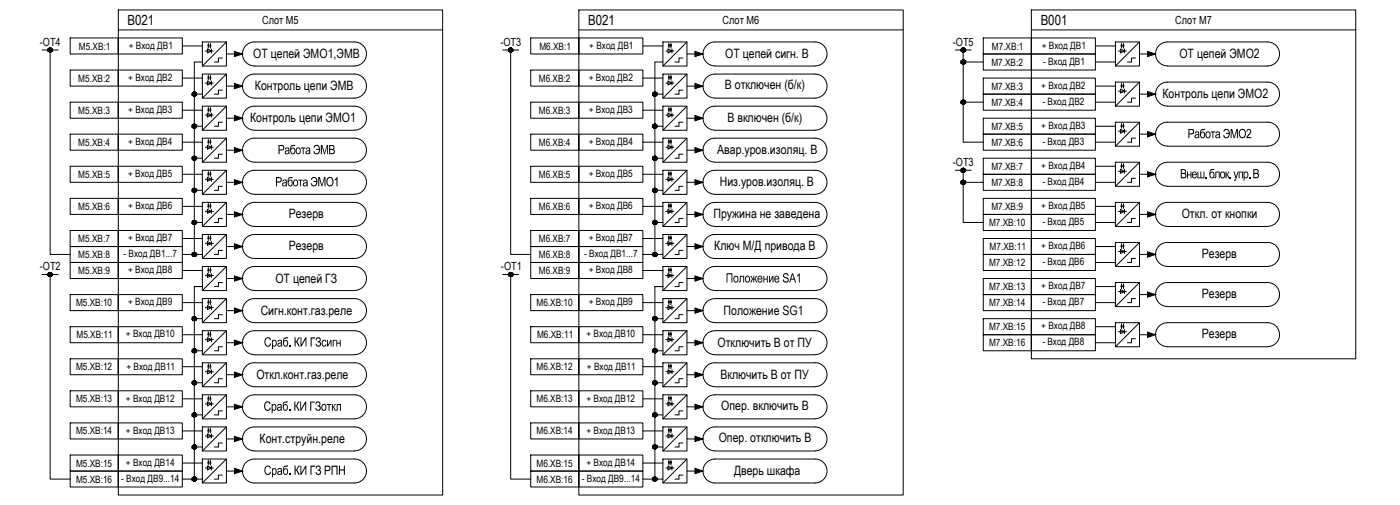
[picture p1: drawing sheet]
<svg xmlns="http://www.w3.org/2000/svg" width="458mm" height="165mm" viewBox="0 0 458 165" stroke-linecap="round" stroke-linejoin="round" font-family="sans-serif">
<defs><g id="words">
<g font-size="4.6">
<text x="41.7" y="8.1">B021</text>
<text x="192.5" y="8.1">B021</text>
<text x="340.6" y="8.1">B001</text>
</g>
<g font-size="4.2">
<text x="82.9" y="19">ОТ цепей ЭМО1,ЭМВ</text>
<text x="237.4" y="19">ОТ цепей сигн. В</text>
<text x="386.1" y="19">ОТ цепей ЭМО2</text>
<text x="83.4" y="29.4">Контроль цепи ЭМВ</text>
<text x="237.3" y="29.3">В отключен (б/к)</text>
<text x="380.5" y="32">Контроль цепи ЭМО2</text>
<text x="81.9" y="39.9">Контроль цепи ЭМО1</text>
<text x="238.1" y="39.8">В включен (б/к)</text>
<text x="388.7" y="45.2">Работа ЭМО</text>
<text x="407.8" y="45.2">2</text>
<text x="90.9" y="50.4">Работа ЭМВ</text>
<text x="234.8" y="50.4">Авар.уров.изоляц. В</text>
<text x="386.2" y="58.3">Внеш</text>
<text x="394.2" y="58.3">.</text>
<text x="395.7" y="58.3">блок</text>
<text x="402.2" y="58.3">.упр</text>
<text x="408.5" y="58.3">.В</text>
<text x="90.1" y="60.9">Работа ЭМО</text>
<text x="109.2" y="60.9">1</text>
<text x="235.6" y="60.9">Низ.уров.изоляц. В</text>
<text x="94.5" y="71.3">Резерв</text>
<text x="233.5" y="71.3">Пружина не заведена</text>
<text x="386.8" y="71.4">Откл. от кнопки</text>
<text x="94.5" y="81.8">Резерв</text>
<text x="233.8" y="81.7">Ключ М/Д привода В</text>
<text x="393.4" y="84.5">Резерв</text>
<text x="90.2" y="92.4">ОТ цепей ГЗ</text>
<text x="237.5" y="92.4">Положение</text>
<text x="256.1" y="92.4">SA1</text>
<text x="393.4" y="97.6">Резерв</text>
<text x="85.3" y="102.8">Сигн.конт.газ.реле</text>
<text x="236.8" y="102.8">Положение SG1</text>
<text x="86.4" y="113.3">Сраб . КИ ГЗсигн</text>
<text x="234.9" y="113.5">Отключить В от ПУ</text>
<text x="393.4" y="110.7">Резерв</text>
<text x="83.9" y="123.8">Откл.конт.газ.реле</text>
<text x="235.8" y="124">Включить В от ПУ</text>
<text x="86.3" y="134.3">Сраб . КИ ГЗоткл</text>
<text x="236.1" y="134.1">Опер. включить В</text>
<text x="85" y="144.8">Конт.струйн.реле</text>
<text x="235.3" y="144.6">Опер. отключить В</text>
<text x="86.3" y="155.2">Сраб</text>
<text x="94.4" y="155.2">. КИ ГЗ РПН</text>
<text x="240.3" y="155.2">Дверь шкафа</text>
</g>
<g font-size="3.7">
<text x="85.8" y="7.8">Слот М5</text>
<text x="236.5" y="7.8">Слот М6</text>
<text x="384.7" y="7.8">Слот М7</text>
<text x="13" y="15">-ОТ4</text>
<text x="163.8" y="15">-ОТ3</text>
<text x="311.9" y="15">-ОТ5</text>
<text x="311.9" y="54.4">-ОТ3</text>
<text x="13" y="88.4">-ОТ2</text>
<text x="164" y="88.4">-ОТ1</text>
</g>
<g font-size="3.3">
<text x="25.8" y="16.2">М5.XB:1</text>
<text x="42.1" y="16">+ Вход ДВ1</text>
<text x="176.6" y="16.2">М6.XB:1</text>
<text x="192.9" y="16">+ Вход ДВ1</text>
<text x="324.7" y="16.2">М7.XB:1</text>
<text x="341" y="16">+ Вход ДВ1</text>
<text x="324.5" y="21.5">М7.XB:2</text>
<text x="341.4" y="21.2">- Вход ДВ1</text>
<text x="25.6" y="26.7">М5.XB:2</text>
<text x="42" y="26.4">+ Вход ДВ2</text>
<text x="176.4" y="26.7">М6.XB:2</text>
<text x="192.7" y="26.4">+ Вход ДВ2</text>
<text x="324.5" y="29.3">М7.XB:3</text>
<text x="340.9" y="29">+ Вход ДВ2</text>
<text x="324.5" y="34.6">М7.XB:4</text>
<text x="341.2" y="34.3">- Вход ДВ2</text>
<text x="25.6" y="37.2">М5.XB:3</text>
<text x="41.9" y="36.9">+ Вход ДВ3</text>
<text x="176.4" y="37.2">М6.XB:3</text>
<text x="192.7" y="36.9">+ Вход ДВ3</text>
<text x="25.6" y="47.7">М5.XB:4</text>
<text x="42" y="47.4">+ Вход ДВ4</text>
<text x="176.4" y="47.7">М6.XB:4</text>
<text x="192.7" y="47.4">+ Вход ДВ4</text>
<text x="324.5" y="42.4">М7.XB:5</text>
<text x="324.5" y="47.7">М7.XB:6</text>
<text x="340.9" y="42.2">+ Вход ДВ3</text>
<text x="341.2" y="47.4">- Вход ДВ3</text>
<text x="25.6" y="58.2">М5.XB:5</text>
<text x="41.9" y="57.9">+ Вход ДВ5</text>
<text x="176.3" y="58.2">М6.XB:5</text>
<text x="192.7" y="57.9">+ Вход ДВ5</text>
<text x="324.5" y="55.5">М7.XB:7</text>
<text x="340.9" y="55.3">+ Вход ДВ4</text>
<text x="324.5" y="60.8">М7.XB:8</text>
<text x="341.2" y="60.5">- Вход ДВ4</text>
<text x="25.6" y="68.6">М5.XB:6</text>
<text x="41.9" y="68.4">+ Вход ДВ6</text>
<text x="176.4" y="68.6">М6.XB:6</text>
<text x="192.7" y="68.4">+ Вход ДВ6</text>
<text x="324.5" y="68.6">М7.XB:9</text>
<text x="340.9" y="68.4">+ Вход ДВ5</text>
<text x="323.8" y="73.9">М7.XB:10</text>
<text x="341.2" y="73.6">- Вход ДВ5</text>
<text x="25.6" y="79.1">М5.XB:7</text>
<text x="41.9" y="78.9">+ Вход ДВ7</text>
<text x="176.4" y="79.1">М6.XB:7</text>
<text x="192.7" y="78.9">+ Вход ДВ7</text>
<text x="323.9" y="81.7">М7.XB:11</text>
<text x="340.9" y="81.5">+ Вход ДВ6</text>
<text x="25.6" y="84.4">М5.XB:8</text>
<text x="25.6" y="89.6">М5.XB:9</text>
<text x="40.5" y="84.1">- Вход ДВ1...7</text>
<text x="41.9" y="89.4">+ Вход ДВ8</text>
<text x="176.4" y="84.4">М6.XB:8</text>
<text x="176.4" y="89.6">М6.XB:9</text>
<text x="191.2" y="84.1">- Вход ДВ1...7</text>
<text x="192.7" y="89.4">+ Вход ДВ8</text>
<text x="323.8" y="87">М7.XB:12</text>
<text x="341.2" y="86.7">- Вход ДВ6</text>
<text x="323.8" y="94.9">М7.XB:13</text>
<text x="340.9" y="94.6">+ Вход ДВ7</text>
<text x="24.9" y="100.1">М5.XB:10</text>
<text x="41.9" y="99.9">+ Вход ДВ9</text>
<text x="175.6" y="100.1">М6.XB:10</text>
<text x="192.7" y="99.9">+ Вход ДВ9</text>
<text x="323.8" y="100.1">М7.XB:14</text>
<text x="341.2" y="99.8">- Вход ДВ7</text>
<text x="323.8" y="107.9">М7.XB:15</text>
<text x="340.9" y="107.7">+ Вход ДВ8</text>
<text x="25" y="110.6">М5.XB:11</text>
<text x="41.2" y="110.3">+ Вход ДВ10</text>
<text x="175.8" y="110.6">М6.XB:11</text>
<text x="192" y="110.3">+ Вход ДВ10</text>
<text x="323.8" y="113.2">М7.XB:16</text>
<text x="341.2" y="112.9">- Вход ДВ8</text>
<text x="24.9" y="121.1">М5.XB:12</text>
<text x="41.4" y="120.8">+ Вход ДВ11</text>
<text x="175.6" y="121.1">М6.XB:12</text>
<text x="192.1" y="120.8">+ Вход ДВ11</text>
<text x="24.9" y="131.6">М5.XB:13</text>
<text x="41.2" y="131.3">+ Вход ДВ12</text>
<text x="175.6" y="131.6">М6.XB:13</text>
<text x="192" y="131.3">+ Вход ДВ12</text>
<text x="24.9" y="142">М5.XB:14</text>
<text x="41.2" y="141.8">+ Вход ДВ13</text>
<text x="175.6" y="142">М6.XB:14</text>
<text x="192" y="141.8">+ Вход ДВ13</text>
<text x="24.9" y="152.5">М5.XB:15</text>
<text x="41.2" y="152.3">+ Вход ДВ14</text>
<text x="175.6" y="152.5">М6.XB:15</text>
<text x="192" y="152.3">+ Вход ДВ14</text>
<text x="24.9" y="157.8">М5.XB:16</text>
<text x="39.7" y="157.5">- Вход ДВ9...14</text>
<text x="175.6" y="157.8">М6.XB:16</text>
<text x="190.4" y="157.5">- Вход ДВ9...14</text>
</g>
</g></defs>
<!-- layer: TEXT -->
<g fill="#000">
<path d="M102 58.2l.9-.4 .8 .7 .1 1.5-.7 .9-.9-.1-.5-.9h.4l.5 .7 .6-.1 .3-1h-.9v-.3h.9l-.1-.5-.7-.5-.4 .2-.2 .4-.3-.1zM102.8 47.7l.5-.3h.6l.7 .7 .1 1.5-.7 .8-1-.1-.4-.8 .3-.1 .5 .7 .6-.1 .4-1h-.9v-.3h.9l-.1-.5-.3-.4-.6-.1-.5 .6-.3-.1zM105 47.4h.5l.7 2.6 .8-2.6h.4v3h-.3v-2.5l-.8 2.5h-.2l-.7-2.6v2.6h-.4zM392 56.1h.2v1.9h.7v-1.9h.3v1.9h.7v-1.9h.3v2.2h-2.2zM400.8 42.3l.9-.2 .7 .8v1.5l-.6 .8-.9-.1-.5-.9 .3-.1 .5 .8 .6-.1 .4-1h-.9v-.4h.9v-.3l-.6-.6h-.5l-.3 .6-.4-.1zM402.8 42.2h.5l.7 2.5 .7-2.5h.5v3h-.3v-2.5l-.8 2.5h-.3l-.7-2.6v2.6h-.3zM104.2 57.9h.5l.7 2.6 .7-2.6h.4v3h-.3v-2.5l-.7 2.5h-.3l-.7-2.6v2.6h-.3zM249.9 90.2h.3v.9h.8v-.9h.3v2.2h-.3v-1h-.8v1h-.3zM251.7 90.2h.3v1.6l.8-1.6h.4v2.2h-.3v-1.7l-.9 1.7h-.3zM261.6 89.4l.2-.1v3.1h-.3v-2.4l-.6 .4v-.3zM103.5 110.5l.9-.3 .6 .6-.3 .9 .4 .4v.5l-.6 .7-.8-.1-.4-.8h.3l.6 .6 .5-.3-.1-.7-.6-.1v-.4l.6-.1v-.5l-.5-.3-.4 .2v.5l-.4-.1zM105.5 111.3l.4-.2 .8 .2 .1 .5h-.3l-.5-.4-.4 .6v.6l.3 .4 .6-.1 .1-.4 .3 .1-.5 .7h-.5l-.5-.4-.1-1z"/>
<path d="M107 111.1h.3v1.7l.9-1.7h.3v2.2h-.3v-1.7l-.8 1.7h-.4zM108.9 111.1h1v.3h-.7v1.9h-.3zM110.1 111.1h.3v.9h.8v-.9h.3v2.2h-.3v-.9h-.8v.9h-.3zM107 132.1h1.4v.3h-.5v1.9h-.3v-1.9h-.6zM108.7 132.1h.3v1l.5-1h.4v.3l-.3 .1-.4 .7 .8 1.1h-.4l-.6-1v1h-.3zM110.2 132.1h1.4v2.2h-.3v-1.9h-.8v1.6l-.6 .3v-.3l.3-.1z"/>
<path d="M107.1 58.3l1.1-.5 .8 .7 .2 1.4-.7 .9-.9 .1-.6-.6-.2-1.3zM107.4 58.4l-.2 .6v1l.4 .5 .7 .1 .5-.8-.1-1.1-.6-.5z"/>
<path d="M107.7 47.4h1.3l.4 .3 .1 .6-.3 .5 .3 .3 .1 .5-.3 .7-1.6 .1zM108.1 47.8v.9l1-.2-.1-.7zM108.1 49v1.1l1.1-.2 .1-.5-.3-.3z"/>
<path d="M405.8 42.5l.5-.3 .6-.1 .7 .5 .2 1.5-.7 1-.8 .1-.6-.5-.2-1.1zM406.1 42.6l-.3 .6 .1 1.1 .4 .5h.7l.5-.7-.1-1-.4-.6z"/>
<path d="M407.1 56.1h.3v.3l.2-.3h.6l.4 .8v.8l-.4 .5-.5 .1-.3-.3v1.1h-.3zM407.7 56.4l-.3 .5v.6l.1 .4 .4 .1 .4-.4v-.8l-.3-.4z"/>
<path d="M248.2 90.4l.7-.3 .6 .6 .1 .7h-1.4l.5 .7 .5-.4h.3l-.4 .7h-.6l-.5-.5-.1-1zM248.5 90.5l-.2 .6h.9l-.2-.6z"/>
<path d="M253.7 90.3l.8-.2 .5 .6 .1 .7h-1.3l.1 .4 .3 .3 .6-.4h.3l-.5 .7-.7-.1-.3-.4-.2-.8zM253.9 90.6l-.1 .5h1l-.3-.6z"/>
<path d="M105.4 132.3l.8-.3 .6 .5v1.1l-.5 .7h-.6l-.4-.5-.1-1zM105.8 132.4l-.3 .4v.8l.7 .4 .3-.4v-.7l-.2-.5z"/>
</g>
<g fill="none" stroke="#000" stroke-width=".33">
<path d="M59.7 15h6.5M67.2 16.7h2.6M72.8 19h-1.3v1.3h-1.3M74.1 13.7l-7.9 7.9M210.4 15h6.6M218 16.7h2.6M223.5 19h-1.3v1.3h-1.3M224.9 13.7l-7.9 7.9M358.5 15h6.6M366.1 16.7h2.6M371.7 19h-1.3v1.3h-1.4M373 13.7l-7.9 7.9"/>
<path d="M59.7 25.5h6.5M59.7 36h6.5M63.6 20.3h2.6M63.6 30.8h2.6M67.2 27.2h2.6M67.2 37.6h2.6M72.8 29.5h-1.3v1.3h-1.3M72.8 40h-1.3v1.3h-1.3M74.1 24.2l-7.9 7.9M74.1 34.7l-7.9 7.9M210.4 25.5h6.6M210.4 36h6.6"/>
<path d="M214.4 20.3h2.6M214.4 30.8h2.6M218 27.2h2.6M218 37.6h2.6M223.5 29.5h-1.3v1.3h-1.3M223.5 40h-1.3v1.3h-1.3M224.9 24.2l-7.9 7.9M224.9 34.7l-7.9 7.9M358.5 20.3h6.6M358.5 33.4h6.6M358.5 28.2h6.6M366.1 29.8h2.6"/>
<path d="M371.7 32.1h-1.3v1.3h-1.4M373 26.8l-7.9 7.9M373 40l-7.9 7.8M59.7 46.5h6.5M59.7 57h6.5M63.6 41.3h2.6M63.6 51.7h2.6M67.2 48.1h2.6M67.2 58.6h2.6M72.8 50.4h-1.3v1.3h-1.3M74.1 45.2l-7.9 7.8M74.1 55.7l-7.9 7.8"/>
<path d="M210.4 46.5h6.6M210.4 57h6.6M214.4 41.3h2.6M214.4 51.7h2.6M218 48.1h2.6M218 58.6h2.6M223.5 50.4h-1.3v1.3h-1.3M224.9 45.2l-7.9 7.8M224.9 55.7l-7.9 7.8M358.5 46.5h6.6M358.5 41.3h6.6M358.5 59.6h6.6"/>
<path d="M358.5 54.4h6.6M366.1 42.9h2.6M366.1 56h2.6M371.7 45.2h-1.3v1.3h-1.4M371.7 58.3h-1.3v1.3h-1.4M373 53l-7.9 7.9M59.7 67.5h6.5M59.7 78h6.5M63.6 72.7h2.6M63.6 62.2h2.6M67.2 69.1h2.6M67.2 79.6h2.6"/>
<path d="M72.8 60.9h-1.3v1.3h-1.3M72.8 71.4h-1.3v1.3h-1.3M74.1 66.2l-7.9 7.8M74.1 76.7l-7.9 7.8M210.4 67.5h6.6M210.4 78h6.6M214.4 72.7h2.6M214.4 62.2h2.6M218 69.1h2.6M218 79.6h2.6M223.5 60.9h-1.3v1.3h-1.3M223.5 71.4h-1.3v1.3h-1.3"/>
<path d="M224.9 66.2l-7.9 7.8M224.9 76.7l-7.9 7.8M358.5 72.7h6.6M358.5 67.5h6.6M366.1 69.1h2.6M371.7 71.4h-1.3v1.3h-1.4M373 66.2l-7.9 7.8M373 79.3l-7.9 7.8M59.7 98.9h6.5M59.7 83.2h6.5M59.7 88.4h6.5M63.6 93.7h2.6"/>
<path d="M67.2 90.1h2.6M72.8 81.9h-1.3v1.3h-1.3M72.8 92.4h-1.3v1.3h-1.3M74.1 87.1l-7.9 7.9M74.1 97.6l-7.9 7.9M210.4 98.9h6.6M210.4 83.2h6.6M210.4 88.4h6.6M214.4 93.7h2.6M218 90.1h2.6M223.5 81.9h-1.3v1.3h-1.3M223.5 92.4h-1.3v1.3h-1.3"/>
<path d="M224.9 87.1l-7.9 7.9M224.9 97.6l-7.9 7.9M358.5 85.8h6.6M358.5 80.6h6.6M358.5 98.9h6.6M358.5 93.7h6.6M366.1 82.2h2.6M366.1 95.3h2.6M371.7 84.5h-1.3v1.3h-1.4M371.7 97.6h-1.3v1.3h-1.4M373 92.4l-7.9 7.8M59.7 109.4h6.5"/>
<path d="M59.7 119.9h6.5M63.6 104.2h2.6M63.6 114.7h2.6M67.2 100.6h2.6M67.2 111h2.6M72.8 102.9h-1.3v1.3h-1.3M72.8 113.4h-1.3v1.3h-1.3M74.1 108.1l-7.9 7.9M74.1 118.6l-7.9 7.8M210.4 109.4h6.6M210.4 119.9h6.6M214.4 104.2h2.6"/>
<path d="M214.4 114.7h2.6M218 100.6h2.6M218 111h2.6M223.5 102.9h-1.3v1.3h-1.3M223.5 113.4h-1.3v1.3h-1.3M224.9 108.1l-7.9 7.9M224.9 118.6l-7.9 7.8M358.5 112.1h6.6M358.5 106.8h6.6M366.1 108.5h2.6M371.7 110.7h-1.3v1.4h-1.4M373 105.5l-7.9 7.9"/>
<path d="M59.7 130.4h6.5M63.6 125.1h2.6M63.6 135.6h2.6M67.2 121.5h2.6M67.2 132h2.6M72.8 123.8h-1.3v1.3h-1.3M72.8 134.3h-1.3v1.3h-1.3M74.1 129.1l-7.9 7.8M74.1 139.6l-7.9 7.8M210.4 130.4h6.6M214.4 125.1h2.6M214.4 135.6h2.6"/>
<path d="M218 121.5h2.6M218 132h2.6M223.5 123.8h-1.3v1.3h-1.3M223.5 134.3h-1.3v1.3h-1.3M224.9 129.1l-7.9 7.8M224.9 139.6l-7.9 7.8M59.7 140.9h6.5M59.7 156.6h6.5M59.7 151.4h6.5M63.6 146.1h2.6M67.2 142.5h2.6M67.2 153h2.6"/>
<path d="M72.8 144.8h-1.3v1.3h-1.3M72.8 155.3h-1.3v1.3h-1.3M74.1 150.1l-7.9 7.8M210.4 140.9h6.6M210.4 156.6h6.6M210.4 151.4h6.6M214.4 146.1h2.6M218 142.5h2.6M218 153h2.6M223.5 144.8h-1.3v1.3h-1.3M223.5 155.3h-1.3v1.3h-1.3M224.9 150.1l-7.9 7.8"/>
</g>
<!-- layer: 0 -->
<g fill="none" stroke="#000" stroke-width=".33">
<path d="M13.8 16.3h5.2M16.4 16.3v66.9h6.6M23 12.4h15.7v5.3h-15.7zM38.7 12.4h21v5.3h-21zM38.7 9.8h106.2M66.2 13.7h7.9v7.9h-7.9zM67.9 16l1.3 .7-1.3 .6zM68.2 15v.7M68.9 15v.7M69.2 16v1.3M74.1 17.7h3.9M164.5 16.3h5.3"/>
<path d="M167.2 16.3v66.9h6.5M173.7 12.4h15.8v5.3h-15.8zM189.5 12.4h20.9v5.3h-20.9zM189.5 9.8h106.1M217 13.7h7.9v7.9h-7.9zM218.6 16l1.3 .7-1.3 .6zM218.9 15v.7M219.6 15v.7M219.9 16v1.3M224.9 17.7h3.9M266.8 13.7a3.9 3.9 0 0 1 3.9 3.9 3.9 3.9 0 0 1-3.9 3.9M266.8 13.7h-32.8a3.9 3.9 0 0 0-3.9 3.9 3.9 3.9 0 0 0 3.9 3.9"/>
<path d="M312.7 16.3h5.2M315.3 16.3v30.2h6.5M321.8 12.4h15.8v5.3h-15.8zM321.8 17.7h15.8v5.2h-15.8zM337.6 12.4h20.9v5.3h-20.9zM337.6 17.7h20.9v5.2h-20.9zM337.6 9.8h106.2M365.1 13.7h7.9v7.9h-7.9zM366.8 16l1.3 .7-1.3 .6zM367.1 15v.7M367.7 15v.7M368.1 16v1.3"/>
<path d="M373 17.7h3.9M414.9 13.7a3.9 3.9 0 0 1 3.9 3.9 3.9 3.9 0 0 1-3.9 3.9M414.9 13.7h-32.7a3.9 3.9 0 0 0-4 3.9 3.9 3.9 0 0 0 4 3.9M23 22.9h15.7v5.3h-15.7zM23 33.4h15.7v5.3h-15.7zM38.7 22.9h21v5.3h-21zM38.7 33.4h21v5.3h-21zM63.6 20.3v62.9M66.2 24.2h7.9v7.9h-7.9zM66.2 34.7h7.9v7.9h-7.9zM67.9 26.5l1.3 .7-1.3 .6zM67.9 37l1.3 .6-1.3 .7z"/>
<path d="M68.2 25.5v.7M68.2 36v.7M68.9 25.5v.7M68.9 36v.7M69.2 26.5v1.3M69.2 37v1.3M74.1 28.2h3.9M74.1 38.7h3.9M80.5 25.4a3.9 3.9 0 0 1 2.8-1.2h32.7a3.9 3.9 0 0 1 4 3.9 3.9 3.9 0 0 1-4 3.9h-32.7a3.9 3.9 0 0 1-3.6-2.4 3.9 3.9 0 0 1 .8-4.2zM80.5 35.9a3.9 3.9 0 0 1 2.8-1.2h32.7a3.9 3.9 0 0 1 4 3.9 3.9 3.9 0 0 1-4 3.9h-32.7a3.9 3.9 0 0 1-3.6-2.4 3.9 3.9 0 0 1 .8-4.2zM83.3 21.5a3.9 3.9 0 0 1-3.9-3.9 3.9 3.9 0 0 1 3.9-3.9h32.7a3.9 3.9 0 0 1 4 3.9 3.9 3.9 0 0 1-4 3.9M83.3 21.6h32.8"/>
<path d="M173.7 22.9h15.8v5.3h-15.8zM173.7 33.4h15.8v5.3h-15.8zM189.5 22.9h20.9v5.3h-20.9zM189.5 33.4h20.9v5.3h-20.9zM214.4 20.3v62.9M217 24.2h7.9v7.9h-7.9zM217 34.7h7.9v7.9h-7.9zM218.6 26.5l1.3 .7-1.3 .6zM218.6 37l1.3 .6-1.3 .7zM218.9 25.5v.7M218.9 36v.7M219.6 25.5v.7"/>
<path d="M219.6 36v.7M219.9 26.5v1.3M219.9 37v1.3M224.9 28.2h3.9M224.9 38.7h3.9M234 21.6h32.8M266.8 24.2a3.9 3.9 0 0 1 3.9 3.9 3.9 3.9 0 0 1-3.9 3.9M266.8 34.7a3.9 3.9 0 0 1 3.9 3.9 3.9 3.9 0 0 1-3.9 3.9M266.8 24.2h-32.8a3.9 3.9 0 0 0-3.9 3.9 3.9 3.9 0 0 0 3.9 3.9l32.8 .1M266.8 34.7h-32.8a3.9 3.9 0 0 0-3.9 3.9 3.9 3.9 0 0 0 3.9 3.9l32.8 .1M315.3 20.3h6.5M315.3 33.4h6.5"/>
<path d="M321.8 25.5h15.8v5.3h-15.8zM321.8 30.8h15.8v5.2h-15.8zM321.8 38.7h15.8v5.2h-15.8zM337.6 25.5h20.9v5.3h-20.9zM337.6 30.8h20.9v5.2h-20.9zM337.6 38.7h20.9v5.2h-20.9zM365.1 26.8h7.9v7.9h-7.9zM365.1 40h7.9v7.8h-7.9zM366.8 29.1l1.3 .7-1.3 .6zM367.1 28.2v.6M367.7 28.2v.6M368.1 29.1v1.3"/>
<path d="M373 30.8h3.9M382.2 21.6h32.7M414.9 26.8a3.9 3.9 0 0 1 3.9 4 3.9 3.9 0 0 1-3.9 3.9M414.9 39.9a3.9 3.9 0 0 1 3.9 3.9 3.9 3.9 0 0 1-3.9 4M414.9 26.8h-32.7a3.9 3.9 0 0 0-4 4 3.9 3.9 0 0 0 4 3.9h32.7M414.9 40l-32.7-.1a3.9 3.9 0 0 0-4 3.9 3.9 3.9 0 0 0 4 4h32.7M23 43.9h15.7v5.2h-15.7zM23 54.4h15.7v5.2h-15.7zM38.7 43.9h21v5.2h-21zM38.7 54.4h21v5.2h-21zM66.2 45.2h7.9v7.8h-7.9zM66.2 55.7h7.9v7.8h-7.9z"/>
<path d="M67.9 47.5l1.3 .6-1.3 .7zM67.9 58l1.3 .6-1.3 .7zM68.2 46.5v.7M68.2 57v.7M68.9 46.5v.7M68.9 57v.7M69.2 47.5v1.3M69.2 58v1.3M74.1 59.6h3.9M74.1 49.1h3.9M80.5 46.3a3.9 3.9 0 0 1 2.8-1.1h32.7a3.9 3.9 0 0 1 4 3.9 3.9 3.9 0 0 1-4 3.9h-32.7a3.9 3.9 0 0 1-3.6-2.4 3.9 3.9 0 0 1 .8-4.3zM80.5 56.8a3.9 3.9 0 0 1 2.8-1.1h32.7a3.9 3.9 0 0 1 4 3.9 3.9 3.9 0 0 1-4 3.9h-32.7a3.9 3.9 0 0 1-3.6-2.4 3.9 3.9 0 0 1 .8-4.3z"/>
<path d="M173.7 43.9h15.8v5.2h-15.8zM173.7 54.4h15.8v5.2h-15.8zM189.5 43.9h20.9v5.2h-20.9zM189.5 54.4h20.9v5.2h-20.9zM217 45.2h7.9v7.8h-7.9zM217 55.7h7.9v7.8h-7.9zM218.6 47.5l1.3 .6-1.3 .7zM218.6 58l1.3 .6-1.3 .7zM218.9 46.5v.7M218.9 57v.7M219.6 46.5v.7M219.6 57v.7"/>
<path d="M219.9 47.5v1.3M219.9 58v1.3M224.9 59.6h3.9M224.9 49.1h3.9M266.8 45.2a3.9 3.9 0 0 1 3.9 3.9 3.9 3.9 0 0 1-3.9 3.9M266.8 55.7a3.9 3.9 0 0 1 3.9 3.9 3.9 3.9 0 0 1-3.9 3.9M266.8 45.2h-32.8a3.9 3.9 0 0 0-3.9 3.9 3.9 3.9 0 0 0 3.9 3.9h32.8M266.8 55.7h-32.8a3.9 3.9 0 0 0-3.9 3.9 3.9 3.9 0 0 0 3.9 3.9h32.8M312.7 55.7h5.2M315.3 55.7v17h6.5M315.3 59.6h6.5M321.8 43.9h15.8v5.2h-15.8z"/>
<path d="M321.8 51.7h15.8v5.3h-15.8zM321.8 57h15.8v5.2h-15.8zM337.6 43.9h20.9v5.2h-20.9zM337.6 51.7h20.9v5.3h-20.9zM337.6 57h20.9v5.2h-20.9zM365.1 53h7.9v7.9h-7.9zM366.8 42.2l1.3 .7-1.3 .7zM366.8 55.3l1.3 .7-1.3 .6zM367.1 41.3v.6M367.1 54.4v.6M367.7 41.3v.6M367.7 54.4v.6"/>
<path d="M368.1 42.2v1.4M368.1 55.3v1.3M373 43.9h3.9M373 57h3.9M414.9 53a3.9 3.9 0 0 1 3.9 4 3.9 3.9 0 0 1-3.9 3.9M414.9 53h-32.7a3.9 3.9 0 0 0-4 4 3.9 3.9 0 0 0 4 3.9h32.7M23 64.9h15.7v5.2h-15.7zM23 75.4h15.7v5.2h-15.7zM38.7 64.9h21v5.2h-21zM38.7 75.4h21v5.2h-21zM66.2 66.2h7.9v7.8h-7.9zM66.2 76.7h7.9v7.8h-7.9z"/>
<path d="M67.9 68.5l1.3 .6-1.3 .7zM67.9 79l1.3 .6-1.3 .7zM68.2 67.5v.6M68.2 78v.6M68.9 67.5v.6M68.9 78v.6M69.2 68.5v1.3M69.2 79v1.3M74.1 70.1h3.9M80.5 77.8a3.9 3.9 0 0 1 2.8-1.1h32.7a3.9 3.9 0 0 1 4 3.9 3.9 3.9 0 0 1-4 3.9h-32.7a3.9 3.9 0 0 1-3.6-2.4 3.9 3.9 0 0 1 .8-4.3zM83.3 74a3.9 3.9 0 0 1-3.9-3.9 3.9 3.9 0 0 1 3.9-3.9h32.7a3.9 3.9 0 0 1 4 3.9 3.9 3.9 0 0 1-4 3.9M83.3 74h32.8"/>
<path d="M173.7 64.9h15.8v5.2h-15.8zM173.7 75.4h15.8v5.2h-15.8zM189.5 64.9h20.9v5.2h-20.9zM189.5 75.4h20.9v5.2h-20.9zM217 66.2h7.9v7.8h-7.9zM217 76.7h7.9v7.8h-7.9zM218.6 68.5l1.3 .6-1.3 .7zM218.6 79l1.3 .6-1.3 .7zM218.9 67.5v.6M218.9 78v.6M219.6 67.5v.6M219.6 78v.6"/>
<path d="M219.9 68.5v1.3M219.9 79v1.3M224.9 70.1h3.9M234 74h32.8M266.8 76.7a3.9 3.9 0 0 1 3.9 3.9 3.9 3.9 0 0 1-3.9 3.9M266.8 66.2a3.9 3.9 0 0 1 3.9 3.9 3.9 3.9 0 0 1-3.9 3.9M266.8 76.7h-32.8a3.9 3.9 0 0 0-3.9 3.9 3.9 3.9 0 0 0 3.9 3.9h32.8M266.8 66.2h-32.8a3.9 3.9 0 0 0-3.9 3.9 3.9 3.9 0 0 0 3.9 3.9M321.8 64.9h15.8v5.2h-15.8zM321.8 70.1h15.8v5.3h-15.8zM321.8 78h15.8v5.2h-15.8zM337.6 64.9h20.9v5.2h-20.9z"/>
<path d="M337.6 70.1h20.9v5.3h-20.9zM337.6 78h20.9v5.2h-20.9zM365.1 66.2h7.9v7.8h-7.9zM365.1 79.3h7.9v7.8h-7.9zM366.8 68.5l1.3 .6-1.3 .7zM367.1 67.5v.6M367.7 67.5v.6M368.1 68.5v1.3M373 70.1h3.9M382.2 79.2a3.9 3.9 0 0 0-4 4 3.9 3.9 0 0 0 4 3.9M382.2 79.3h32.7M382.2 74h32.7"/>
<path d="M414.9 79.2a3.9 3.9 0 0 1 3.9 4 3.9 3.9 0 0 1-3.9 3.9M414.9 66.2a3.9 3.9 0 0 1 3.9 3.9 3.9 3.9 0 0 1-3.9 3.9M414.9 66.2h-32.7a3.9 3.9 0 0 0-4 3.9 3.9 3.9 0 0 0 4 3.9M13.8 89.7h5.2M16.4 89.7v66.9h6.6M23 80.6h15.7v5.2h-15.7zM23 85.8h15.7v5.3h-15.7zM23 96.3h15.7v5.3h-15.7zM38.7 80.6h21v5.2h-21zM38.7 85.8h21v5.3h-21zM38.7 96.3h21v5.3h-21zM63.6 93.7v62.9"/>
<path d="M66.2 87.1h7.9v7.9h-7.9zM66.2 97.6h7.9v7.9h-7.9zM67.9 89.5l1.3 .6-1.3 .6zM67.9 99.9l1.3 .7-1.3 .6zM68.2 88.4v.7M68.2 98.9v.7M68.9 88.4v.7M68.9 98.9v.7M69.2 89.5v1.2M69.2 99.9v1.3M74.1 80.6h3.9M74.1 91.1h3.9"/>
<path d="M80.5 98.8a3.9 3.9 0 0 1 2.8-1.2h32.7a3.9 3.9 0 0 1 4 3.9 3.9 3.9 0 0 1-4 4h-32.7a3.9 3.9 0 0 1-3.6-2.5 3.9 3.9 0 0 1 .8-4.2zM83.3 95a3.9 3.9 0 0 1-3.9-4 3.9 3.9 0 0 1 3.9-3.9h32.7a3.9 3.9 0 0 1 4 3.9 3.9 3.9 0 0 1-4 4M83.3 95h32.8M164.5 89.7h5.3M167.2 89.7v66.9h6.5M173.7 80.6h15.8v5.2h-15.8zM173.7 85.8h15.8v5.3h-15.8zM173.7 96.3h15.8v5.3h-15.8zM189.5 80.6h20.9v5.2h-20.9zM189.5 85.8h20.9v5.3h-20.9zM189.5 96.3h20.9v5.3h-20.9zM214.4 93.7v62.9"/>
<path d="M217 87.1h7.9v7.9h-7.9zM217 97.6h7.9v7.9h-7.9zM218.6 89.5l1.3 .6-1.3 .6zM218.6 99.9l1.3 .7-1.3 .6zM218.9 88.4v.7M218.9 98.9v.7M219.6 88.4v.7M219.6 98.9v.7M219.9 89.5v1.2M219.9 99.9v1.3M224.9 80.6h3.9M224.9 91.1h3.9"/>
<path d="M234 95h32.8M266.8 97.6a3.9 3.9 0 0 1 3.9 3.9 3.9 3.9 0 0 1-3.9 4M266.8 87.1a3.9 3.9 0 0 1 3.9 3.9 3.9 3.9 0 0 1-3.9 4M266.8 97.6h-32.8a3.9 3.9 0 0 0-3.9 3.9 3.9 3.9 0 0 0 3.9 4h32.8M266.8 87.1h-32.8a3.9 3.9 0 0 0-3.9 3.9 3.9 3.9 0 0 0 3.9 4M321.8 83.2h15.8v5.2h-15.8zM321.8 91.1h15.8v5.2h-15.8zM321.8 96.3h15.8v5.3h-15.8zM337.6 83.2h20.9v5.2h-20.9zM337.6 91.1h20.9v5.2h-20.9zM337.6 96.3h20.9v5.3h-20.9zM365.1 92.4h7.9v7.8h-7.9z"/>
<path d="M366.8 81.6l1.3 .6-1.3 .7zM366.8 94.7l1.3 .6-1.3 .7zM367.1 80.6v.6M367.1 93.7v.7M367.7 80.6v.6M367.7 93.7v.7M368.1 81.6v1.3M368.1 94.7v1.3M373 83.2h3.9M373 96.3h3.9M382.2 87.1h32.7M414.9 92.4a3.9 3.9 0 0 1 3.9 3.9 3.9 3.9 0 0 1-3.9 3.9"/>
<path d="M414.9 92.4h-32.7a3.9 3.9 0 0 0-4 3.9 3.9 3.9 0 0 0 4 3.9M23 106.8h15.7v5.3h-15.7zM23 117.3h15.7v5.2h-15.7zM38.7 106.8h21v5.3h-21zM38.7 117.3h21v5.2h-21zM66.2 108.1h7.9v7.9h-7.9zM66.2 118.6h7.9v7.8h-7.9zM67.9 110.4l1.3 .6-1.3 .7zM68.2 109.4v.7M68.2 119.9v.7M68.9 109.4v.7M68.9 119.9v.7"/>
<path d="M69.2 110.4v1.3M74.1 101.6h3.9M74.1 112.1h3.9M80.5 109.3a3.9 3.9 0 0 1 2.8-1.2h32.7a3.9 3.9 0 0 1 4 3.9 3.9 3.9 0 0 1-4 4h-32.7a3.9 3.9 0 0 1-3.6-2.5 3.9 3.9 0 0 1 .8-4.2zM83.3 118.6a3.9 3.9 0 0 0-3.9 3.9 3.9 3.9 0 0 0 3.9 3.9h32.7a3.9 3.9 0 0 0 4-3.9 3.9 3.9 0 0 0-4-3.9M83.3 118.6h32.8M173.7 106.8h15.8v5.3h-15.8zM173.7 117.3h15.8v5.2h-15.8zM189.5 106.8h20.9v5.3h-20.9zM189.5 117.3h20.9v5.2h-20.9zM217 108.1h7.9v7.9h-7.9zM217 118.6h7.9v7.8h-7.9z"/>
<path d="M218.6 110.4l1.3 .6-1.3 .7zM218.9 109.4v.7M218.9 119.9v.7M219.6 109.4v.7M219.6 119.9v.7M219.9 110.4v1.3M224.9 101.6h3.9M224.9 112.1h3.9M234 118.6a3.9 3.9 0 0 0-3.9 3.9 3.9 3.9 0 0 0 3.9 3.9h32.8M234 118.6h32.8M266.8 108.1a3.9 3.9 0 0 1 3.9 3.9 3.9 3.9 0 0 1-3.9 4M266.8 118.6a3.9 3.9 0 0 1 3.9 3.9 3.9 3.9 0 0 1-3.9 3.9"/>
<path d="M266.8 108.1h-32.8a3.9 3.9 0 0 0-3.9 3.9 3.9 3.9 0 0 0 3.9 4h32.8M321.8 104.2h15.8v5.2h-15.8zM321.8 109.4h15.8v5.3h-15.8zM337.6 104.2h20.9v5.2h-20.9zM337.6 109.4h20.9v5.3h-20.9zM365.1 105.5h7.9v7.9h-7.9zM366.8 107.8l1.3 .7-1.3 .6zM367.1 106.8v.6M367.7 106.8v.6M368.1 107.8v1.3M373 109.4h3.9M382.2 100.2h32.7"/>
<path d="M414.9 105.5a3.9 3.9 0 0 1 3.9 3.9 3.9 3.9 0 0 1-3.9 3.9M414.9 105.5h-32.7a3.9 3.9 0 0 0-4 3.9 3.9 3.9 0 0 0 4 3.9l32.7 .1M23 127.8h15.7v5.2h-15.7zM23 138.3h15.7v5.2h-15.7zM38.7 127.8h21v5.2h-21zM38.7 138.3h21v5.2h-21zM66.2 129.1h7.9v7.8h-7.9zM66.2 139.6h7.9v7.8h-7.9zM67.9 120.9l1.3 .6-1.3 .7zM67.9 131.4l1.3 .6-1.3 .7zM68.2 130.4v.7M68.9 130.4v.7"/>
<path d="M69.2 120.9v1.3M69.2 131.4v1.3M74.1 122.5h3.9M74.1 133h3.9M83.3 136.9a3.9 3.9 0 0 1-3.9-3.9 3.9 3.9 0 0 1 3.9-3.9h32.7a3.9 3.9 0 0 1 4 3.9 3.9 3.9 0 0 1-4 3.9M83.3 136.9h32.8M173.7 127.8h15.8v5.2h-15.8zM173.7 138.3h15.8v5.2h-15.8zM189.5 127.8h20.9v5.2h-20.9zM189.5 138.3h20.9v5.2h-20.9zM217 129.1h7.9v7.8h-7.9zM217 139.6h7.9v7.8h-7.9z"/>
<path d="M218.6 120.9l1.3 .6-1.3 .7zM218.6 131.4l1.3 .6-1.3 .7zM218.9 130.4v.7M219.6 130.4v.7M219.9 120.9v1.3M219.9 131.4v1.3M224.9 122.5h3.9M224.9 133h3.9M234 136.9h32.8M266.8 129.1a3.9 3.9 0 0 1 3.9 3.9 3.9 3.9 0 0 1-3.9 3.9M266.8 139.6a3.9 3.9 0 0 1 3.9 3.9 3.9 3.9 0 0 1-3.9 3.9M266.8 129.1h-32.8a3.9 3.9 0 0 0-3.9 3.9 3.9 3.9 0 0 0 3.9 3.9"/>
<path d="M266.8 139.6h-32.8a3.9 3.9 0 0 0-3.9 3.9 3.9 3.9 0 0 0 3.9 3.9M23 148.8h15.7v5.2h-15.7zM23 154h15.7v5.2h-15.7zM38.7 148.8h21v5.2h-21zM38.7 154h21v5.2h-21zM66.2 150.1h7.9v7.8h-7.9zM67.9 141.9l1.3 .6-1.3 .7zM67.9 152.4l1.3 .6-1.3 .7zM68.2 140.9v.6M68.2 151.4v.6M68.9 140.9v.6M68.9 151.4v.6"/>
<path d="M69.2 141.9v1.3M69.2 152.4v1.3M74.1 143.5h3.9M74.1 154h3.9M80.5 151.2a3.9 3.9 0 0 1 2.8-1.1h32.7a3.9 3.9 0 0 1 4 3.9 3.9 3.9 0 0 1-4 3.9h-32.7a3.9 3.9 0 0 1-3.6-2.4 3.9 3.9 0 0 1 .8-4.3zM83.3 147.4a3.9 3.9 0 0 1-3.9-3.9 3.9 3.9 0 0 1 3.9-3.9h32.7a3.9 3.9 0 0 1 4 3.9 3.9 3.9 0 0 1-4 3.9M83.3 147.4h32.8M173.7 148.8h15.8v5.2h-15.8zM173.7 154h15.8v5.2h-15.8zM189.5 148.8h20.9v5.2h-20.9zM189.5 154h20.9v5.2h-20.9zM217 150.1h7.9v7.8h-7.9z"/>
<path d="M218.6 141.9l1.3 .6-1.3 .7zM218.6 152.4l1.3 .6-1.3 .7zM218.9 140.9v.6M218.9 151.4v.6M219.6 140.9v.6M219.6 151.4v.6M219.9 141.9v1.3M219.9 152.4v1.3M224.9 143.5h3.9M224.9 154h3.9M234 147.4h32.8M266.8 150.1a3.9 3.9 0 0 1 3.9 3.9 3.9 3.9 0 0 1-3.9 3.9"/>
<path d="M266.8 150.1h-32.8a3.9 3.9 0 0 0-3.9 3.9 3.9 3.9 0 0 0 3.9 3.9h32.8"/>
<circle cx="16.4" cy="16.3" r=".66"/>
<circle cx="167.1" cy="16.3" r=".66"/>
<circle cx="315.3" cy="16.3" r=".66"/>
<circle cx="63.6" cy="30.8" r=".66"/>
<circle cx="214.3" cy="30.8" r=".66"/>
<circle cx="315.3" cy="33.4" r=".66"/>
<circle cx="315.3" cy="20.3" r=".66"/>
<circle cx="63.6" cy="51.7" r=".66"/>
<circle cx="63.6" cy="41.3" r=".66"/>
<circle cx="214.3" cy="51.7" r=".66"/>
<circle cx="214.3" cy="41.3" r=".66"/>
<circle cx="315.3" cy="55.6" r=".66"/>
<circle cx="315.3" cy="59.6" r=".66"/>
<circle cx="63.6" cy="72.7" r=".66"/>
<circle cx="63.6" cy="62.2" r=".66"/>
<circle cx="214.3" cy="72.7" r=".66"/>
<circle cx="214.3" cy="62.2" r=".66"/>
<circle cx="16.4" cy="89.7" r=".66"/>
<circle cx="63.6" cy="83.2" r=".66"/>
<circle cx="167.1" cy="89.7" r=".66"/>
<circle cx="214.3" cy="83.2" r=".66"/>
<circle cx="63.6" cy="114.7" r=".66"/>
<circle cx="63.6" cy="104.2" r=".66"/>
<circle cx="214.3" cy="114.7" r=".66"/>
<circle cx="214.3" cy="104.2" r=".66"/>
<circle cx="63.6" cy="125.1" r=".66"/>
<circle cx="63.6" cy="135.6" r=".66"/>
<circle cx="214.3" cy="135.6" r=".66"/>
<circle cx="214.3" cy="125.1" r=".66"/>
<circle cx="63.6" cy="146.1" r=".66"/>
<circle cx="63.6" cy="156.6" r=".66"/>
<circle cx="214.3" cy="156.6" r=".66"/>
<circle cx="214.3" cy="146.1" r=".66"/>
</g>
<g fill="#000" stroke="#000" stroke-width=".33">
<path d="M16.3 17h.3zM16.3 15.7h.2zM68.2 14.4l.2 .6h-.3zM68.9 14.4l.1 .6h-.3zM76.7 16.8l2.7 .9-2.7 .8zM167 17h.3zM167.1 15.7h.1zM218.9 14.4l.2 .6h-.3zM219.6 14.4l.2 .6h-.4zM227.5 16.8l2.6 .9-2.6 .8zM315.2 17h.3zM315.2 19.6h.2z"/>
<path d="M315.2 15.7h.2zM367.1 14.4l.2 .6h-.4zM367.7 14.4l.2 .6h-.3zM375.6 16.8l2.6 .9-2.6 .8zM63.5 31.4h.3zM63.5 30.1h.2zM68.2 24.8l.2 .7h-.3zM68.2 35.3l.2 .7h-.3zM68.9 24.8l.1 .7h-.3zM68.9 35.3l.1 .7h-.3zM76.7 27.3l2.7 .9-2.7 .8zM76.7 37.8l2.7 .9-2.7 .8z"/>
<path d="M214.2 31.4h.3zM214.3 30.1h.1zM218.9 24.8l.2 .7h-.3zM218.9 35.3l.2 .7h-.3zM219.6 24.8l.2 .7h-.4zM219.6 35.3l.2 .7h-.4zM227.5 27.3l2.6 .9-2.6 .8zM227.5 37.8l2.6 .9-2.6 .8zM315.2 20.9h.3zM315.2 34h.3zM315.2 32.7h.2zM367.1 27.5l.2 .7h-.4z"/>
<path d="M367.7 27.5l.2 .7h-.3zM375.6 29.9l2.6 .9-2.6 .8zM63.5 41.9h.3zM63.5 52.4h.3zM63.5 40.6h.2zM63.5 51.1h.2zM68.2 45.8l.2 .7h-.3zM68.2 56.3l.2 .7h-.3zM68.9 45.8l.1 .7h-.3zM68.9 56.3l.1 .7h-.3zM76.7 48.3l2.7 .8-2.7 .9zM76.7 58.8l2.7 .8-2.7 .9z"/>
<path d="M214.2 41.9h.3zM214.2 52.4h.3zM214.3 40.6h.1zM214.3 51.1h.1zM218.9 45.8l.2 .7h-.3zM218.9 56.3l.2 .7h-.3zM219.6 45.8l.2 .7h-.4zM219.6 56.3l.2 .7h-.4zM227.5 48.3l2.6 .8-2.6 .9zM227.5 58.8l2.6 .8-2.6 .9zM315.2 56.3h.3zM315.2 59h.2z"/>
<path d="M315.2 55h.2zM367.1 40.6l.2 .7h-.4zM367.1 53.7l.2 .7h-.4zM367.7 40.6l.2 .7h-.3zM367.7 53.7l.2 .7h-.3zM375.6 43l2.6 .9-2.6 .8zM375.6 56.1l2.6 .9-2.6 .8zM63.5 62.9h.3zM63.5 73.4h.3zM63.5 61.6h.2zM63.5 72.1h.2zM68.2 66.8l.2 .7h-.3z"/>
<path d="M68.2 77.3l.2 .7h-.3zM68.9 66.8l.1 .7h-.3zM68.9 77.3l.1 .7h-.3zM76.7 69.3l2.7 .8-2.7 .9zM76.7 79.7l2.7 .9-2.7 .8zM214.2 62.9h.3zM214.2 73.4h.3zM214.3 61.6h.1zM214.3 72.1h.1zM218.9 66.8l.2 .7h-.3zM218.9 77.3l.2 .7h-.3zM219.6 66.8l.2 .7h-.4z"/>
<path d="M219.6 77.3l.2 .7h-.4zM227.5 69.3l2.6 .8-2.6 .9zM227.5 79.7l2.6 .9-2.6 .8zM315.2 60.2h.3zM367.1 66.8l.2 .7h-.4zM367.7 66.8l.2 .7h-.3zM375.6 69.3l2.6 .8-2.6 .9zM16.3 90.4h.3zM16.3 89.1h.2zM63.5 83.8h.3zM63.5 82.6h.2zM68.2 87.8l.2 .6h-.3z"/>
<path d="M68.2 98.3l.2 .6h-.3zM68.9 87.8l.1 .6h-.3zM68.9 98.3l.1 .6h-.3zM76.7 90.2l2.7 .9-2.7 .8zM167 90.4h.3zM167.1 89.1h.1zM214.2 83.8h.3zM214.3 82.6h.1zM218.9 87.8l.2 .6h-.3zM218.9 98.3l.2 .6h-.3zM219.6 87.8l.2 .6h-.4zM219.6 98.3l.2 .6h-.4z"/>
<path d="M227.5 90.2l2.6 .9-2.6 .8zM367.1 79.9l.2 .7h-.4zM367.1 93l.2 .7h-.4zM367.7 79.9l.2 .7h-.3zM367.7 93l.2 .7h-.3zM375.6 82.3l2.6 .9-2.6 .9zM375.6 95.5l2.6 .8-2.6 .9zM63.5 104.8h.3zM63.5 115.3h.3zM63.5 103.5h.2zM63.5 114h.2zM68.2 108.8l.2 .6h-.3z"/>
<path d="M68.2 119.3l.2 .6h-.3zM68.9 108.8l.1 .6h-.3zM68.9 119.3l.1 .6h-.3zM76.7 100.7l2.7 .9-2.7 .8zM76.7 111.2l2.7 .9-2.7 .8zM214.2 104.8h.3zM214.2 115.3h.3zM214.3 103.5h.1zM214.3 114h.1zM218.9 108.8l.2 .6h-.3zM218.9 119.3l.2 .6h-.3zM219.6 108.8l.2 .6h-.4z"/>
<path d="M219.6 119.3l.2 .6h-.4zM227.5 100.7l2.6 .9-2.6 .8zM227.5 111.2l2.6 .9-2.6 .8zM367.1 106.1l.2 .7h-.4zM367.7 106.1l.2 .7h-.3zM375.6 108.6l2.6 .8-2.6 .9zM63.5 125.8h.3zM63.5 136.3h.3zM63.5 124.5h.2zM63.5 135h.2zM68.2 129.8l.2 .6h-.3zM68.9 129.8l.1 .6h-.3z"/>
<path d="M76.7 121.7l2.7 .8-2.7 .9zM76.7 132.2l2.7 .8-2.7 .9zM214.2 125.8h.3zM214.2 136.3h.3zM214.3 124.5h.1zM214.3 135h.1zM218.9 129.8l.2 .6h-.3zM219.6 129.8l.2 .6h-.4zM227.5 121.7l2.6 .8-2.6 .9zM227.5 132.2l2.6 .8-2.6 .9zM63.5 146.8h.3zM63.5 157.3h.3z"/>
<path d="M63.5 145.5h.2zM63.5 156h.2zM68.2 140.2l.2 .7h-.3zM68.2 150.7l.2 .7h-.3zM68.9 140.2l.1 .7h-.3zM68.9 150.7l.1 .7h-.3zM76.7 142.7l2.7 .8-2.7 .9zM76.7 153.1l2.7 .9-2.7 .9zM214.2 146.8h.3zM214.2 157.3h.3zM214.3 145.5h.1zM214.3 156h.1z"/>
<path d="M218.9 140.2l.2 .7h-.3zM218.9 150.7l.2 .7h-.3zM219.6 140.2l.2 .7h-.4zM219.6 150.7l.2 .7h-.4zM227.5 142.7l2.6 .8-2.6 .9zM227.5 153.1l2.6 .9-2.6 .9z"/>
<path d="M16.3 17h.2zM16.3 17h.2z"/>
<path d="M16.3 15.7h.3zM16.3 15.7h.3z"/>
<path d="M16.3 15.7h.3zM16.2 15.7h.4z"/>
<path d="M16.2 15.7h.5zM16.2 15.7h.5z"/>
<path d="M16.2 17h.4zM16.2 17h.4z"/>
<path d="M16.2 15.7l.5 .1zM16.2 15.7l.5 .1z"/>
<path d="M16.2 16.9h.5zM16.2 16.9l.4 .1z"/>
<path d="M16.1 15.8h.7zM16 15.8h.8z"/>
<path d="M16.1 16.9h.6zM16.1 16.9h.6z"/>
<path d="M16 15.8h.8zM16 15.8h.8z"/>
<path d="M16 16.9h.8zM16 16.9h.7z"/>
<path d="M16 15.8l.9 .1zM16 15.8l.9 .1z"/>
<path d="M16 16.8h.8zM16 16.8l.8 .1z"/>
<path d="M15.9 15.9l1 .1zM15.9 16h1z"/>
<path d="M15.9 16.8h1zM15.9 16.8h.9z"/>
<path d="M15.9 16h1.1zM15.9 16h1.1z"/>
<path d="M15.9 16.8h1zM15.9 16.8h1z"/>
<path d="M15.9 16h1.1zM15.9 16h1.1z"/>
<path d="M15.9 16.7h1.1zM15.9 16.7l1 .1z"/>
<path d="M15.9 16l1.1 .1zM15.9 16l1.1 .1z"/>
<path d="M15.9 16.6h1.1zM15.9 16.6l1.1 .1z"/>
<path d="M15.8 16.1l1.2 .1zM15.8 16.1l1.2 .1z"/>
<path d="M15.8 16.2h1.2zM15.8 16.2h1.2z"/>
<path d="M15.8 16.2l1.3 .1zM15.8 16.2l1.3 .1z"/>
<path d="M15.8 16.5l1.2 .1zM15.8 16.5l1.2 .1z"/>
<path d="M15.8 16.6h1.2zM15.8 16.6h1.2z"/>
<path d="M15.8 16.6h1.2zM15.8 16.6h1.2z"/>
<path d="M15.8 16.3h1.3zM15.8 16.3h1.3z"/>
<path d="M15.8 16.3l1.3 .1zM15.8 16.3l1.3 .1z"/>
<path d="M15.8 16.4h1.3zM15.8 16.4l1.2 .1z"/>
<path d="M167 17h.2zM167.1 17h.1z"/>
<path d="M167.1 15.7h.2zM167 15.7h.3z"/>
<path d="M167 15.7h.4zM166.9 15.7h.5z"/>
<path d="M166.9 15.7h.6zM166.9 15.7h.6z"/>
<path d="M166.9 17h.5zM166.9 17h.4z"/>
<path d="M166.9 15.7l.6 .1zM166.9 15.7l.6 .1z"/>
<path d="M166.9 16.9h.6zM166.9 16.9l.5 .1z"/>
<path d="M166.9 15.8h.6zM166.8 15.8h.7z"/>
<path d="M166.9 16.9h.6zM166.9 16.9h.6z"/>
<path d="M166.8 15.8h.8zM166.7 15.8h.9z"/>
<path d="M166.8 16.9h.7zM166.8 16.9h.7z"/>
<path d="M166.7 15.8l1 .1zM166.7 15.8l1 .1z"/>
<path d="M166.7 16.8h.9zM166.7 16.8l.8 .1z"/>
<path d="M166.7 15.9l1 .1zM166.7 15.9l1 .1z"/>
<path d="M166.7 16h1zM166.6 16h1.1z"/>
<path d="M166.7 16.8h1zM166.7 16.8h1z"/>
<path d="M166.7 16.8h1zM166.7 16.8h.9z"/>
<path d="M166.6 16h1.2zM166.6 16h1.2z"/>
<path d="M166.6 16.7h1.1zM166.6 16.7l1.1 .1z"/>
<path d="M166.6 16l1.2 .1zM166.6 16l1.2 .1z"/>
<path d="M166.6 16.6h1.2zM166.6 16.6l1.1 .1z"/>
<path d="M166.6 16.1l1.2 .1zM166.6 16.1l1.2 .1z"/>
<path d="M166.5 16.2h1.3zM166.5 16.2h1.3z"/>
<path d="M166.5 16.6h1.3zM166.5 16.6h1.3z"/>
<path d="M166.6 16.6h1.2zM166.6 16.6h1.2z"/>
<path d="M166.5 16.2l1.3 .1zM166.5 16.2l1.3 .1z"/>
<path d="M166.5 16.3h1.3zM166.5 16.3h1.3z"/>
<path d="M166.5 16.3l1.3 .1zM166.5 16.3l1.3 .1z"/>
<path d="M166.5 16.4l1.3 .1zM166.5 16.4l1.3 .1z"/>
<path d="M166.5 16.5h1.3zM166.5 16.5l1.3 .1z"/>
<path d="M315.2 17h.2zM315.2 17h.2z"/>
<path d="M315.2 19.6h.3zM315.2 19.6h.3z"/>
<path d="M315.2 15.7h.3zM315.2 15.7h.3z"/>
<path d="M315.2 19.6h.3zM315.1 19.6h.4z"/>
<path d="M315.2 15.7h.3zM315.1 15.7h.4z"/>
<path d="M315.1 19.6l.5 .1zM315.1 19.6l.5 .1z"/>
<path d="M315.1 15.7h.5zM315 15.7h.6z"/>
<path d="M315.1 17h.4zM315.1 17h.4z"/>
<path d="M315 19.7h.6zM315 19.7h.6z"/>
<path d="M315 15.7l.6 .1zM315 15.8h.6z"/>
<path d="M315 16.9h.6zM315 16.9l.5 .1z"/>
<path d="M315 19.7h.7zM314.9 19.7h.8z"/>
<path d="M315 15.8h.7zM315 15.8h.7z"/>
<path d="M315 16.9h.6zM315 16.9h.6z"/>
<path d="M314.9 19.7l.9 .1zM314.9 19.8h.9z"/>
<path d="M314.9 15.8h.9zM314.9 15.8h.9z"/>
<path d="M314.9 16.9h.8zM314.9 16.9h.7z"/>
<path d="M314.9 19.8h.9zM314.9 19.8h.9z"/>
<path d="M314.9 15.8l.9 .1zM314.9 15.8l.9 .1z"/>
<path d="M314.9 16.8h.9zM314.9 16.8l.8 .1z"/>
<path d="M314.8 19.8l1 .1zM314.8 19.8l1 .1z"/>
<path d="M314.8 15.9l1 .1zM314.8 15.9l1 .1z"/>
<path d="M314.8 16.8h1zM314.8 16.8h1z"/>
<path d="M314.8 19.9h1.1zM314.8 19.9h1.1z"/>
<path d="M314.8 16h1.1zM314.8 16h1.1z"/>
<path d="M314.8 16.8h1zM314.8 16.8h1z"/>
<path d="M314.8 19.9l1.1 .1zM314.8 19.9l1.1 .1z"/>
<path d="M314.7 20h1.2zM314.7 20h1.2z"/>
<path d="M314.8 16h1.1zM314.8 16h1.1z"/>
<path d="M314.7 16l1.2 .1zM314.7 16l1.2 .1z"/>
<path d="M314.7 16.6l1.2 .1zM314.7 16.6l1.2 .1z"/>
<path d="M314.8 16.7h1.1zM314.8 16.7l1 .1z"/>
<path d="M314.7 16.1l1.2 .1zM314.7 16.1l1.2 .1z"/>
<path d="M314.7 16.2h1.3zM314.7 16.2h1.3z"/>
<path d="M314.7 16.6h1.2zM314.7 16.6h1.2z"/>
<path d="M314.7 16.6h1.2zM314.7 16.6h1.2z"/>
<path d="M314.6 16.2l1.4 .1zM314.6 16.2l1.4 .1z"/>
<path d="M314.6 16.3h1.4zM314.6 16.3h1.4z"/>
<path d="M314.6 16.3l1.4 .1zM314.6 16.3l1.4 .1z"/>
<path d="M314.6 16.4l1.4 .1zM314.6 16.4l1.4 .1z"/>
<path d="M314.6 16.5h1.4zM314.6 16.5l1.3 .1z"/>
<path d="M63.5 31.4h.2zM63.5 31.4h.2z"/>
<path d="M63.5 30.1h.3zM63.5 30.1h.3z"/>
<path d="M63.5 30.1h.3zM63.4 30.1h.4z"/>
<path d="M63.4 30.1l.5 .1zM63.4 30.2h.5z"/>
<path d="M63.4 31.4h.4zM63.4 31.4h.4z"/>
<path d="M63.4 30.2h.6zM63.3 30.2h.7z"/>
<path d="M63.4 31.4h.5zM63.4 31.4h.4z"/>
<path d="M63.3 30.2h.7zM63.3 30.2h.7z"/>
<path d="M63.3 31.3h.7zM63.3 31.3l.6 .1z"/>
<path d="M63.2 30.2l.8 .1zM63.2 30.2l.8 .1z"/>
<path d="M63.2 31.3h.8zM63.2 31.3h.8z"/>
<path d="M63.2 30.3h.9zM63.2 30.3h.9z"/>
<path d="M63.2 31.3h.8zM63.2 31.3h.8z"/>
<path d="M63.1 30.3l1 .1zM63.1 30.3l1 .1z"/>
<path d="M63.1 31.2h1zM63.1 31.2l.9 .1z"/>
<path d="M63.1 30.4h1.1zM63.1 30.4h1.1z"/>
<path d="M63.1 31.2h1zM63.1 31.2h1z"/>
<path d="M63.1 30.4l1.1 .1zM63.1 30.4l1.1 .1z"/>
<path d="M63.1 31.1h1.1zM63.1 31.1l1 .1z"/>
<path d="M63 30.5h1.2zM63 30.5h1.2z"/>
<path d="M63 30.5l1.2 .1zM63 30.5l1.2 .1z"/>
<path d="M63 31l1.2 .1zM63 31l1.2 .1z"/>
<path d="M63 31.1h1.2zM63 31.1h1.2z"/>
<path d="M63 30.6h1.2zM63 30.6h1.2z"/>
<path d="M63 30.6l1.2 .1zM63 30.6l1.2 .1z"/>
<path d="M63 30.7l1.3 .1zM63 30.7l1.3 .1z"/>
<path d="M63 30.8l1.2 .1zM63 30.8l1.2 .1z"/>
<path d="M63 30.9h1.2zM63 30.9h1.2z"/>
<path d="M63 30.9h1.2zM63 30.9l1.2 .1z"/>
<path d="M63 30.8h1.3zM63 30.8h1.2z"/>
<path d="M214.2 31.4h.2zM214.3 31.4h.1z"/>
<path d="M214.3 30.1h.2zM214.2 30.1h.3z"/>
<path d="M214.2 30.1h.4zM214.2 30.1h.4z"/>
<path d="M214.2 30.1l.5 .1zM214.2 30.1l.5 .1z"/>
<path d="M214.2 31.4h.4zM214.2 31.4h.3z"/>
<path d="M214.1 30.2h.6zM214 30.2h.7z"/>
<path d="M214.1 31.4h.6zM214.1 31.4h.5z"/>
<path d="M214 30.2h.7zM214 30.2h.7z"/>
<path d="M214 31.3h.7zM214 31.3l.7 .1z"/>
<path d="M214 30.2l.8 .1zM214 30.2l.8 .1z"/>
<path d="M214 31.3h.7zM214 31.3h.7z"/>
<path d="M213.9 30.3h.9zM213.9 30.3h.9z"/>
<path d="M213.9 31.3h.9zM213.9 31.3h.8z"/>
<path d="M213.9 30.3l1 .1zM213.9 30.3l1 .1z"/>
<path d="M213.9 31.2h.9zM213.9 31.2l.9 .1z"/>
<path d="M213.9 30.4h1zM213.9 30.4h1z"/>
<path d="M213.9 31.2h1zM213.9 31.2h.9z"/>
<path d="M213.8 30.4l1.2 .1zM213.8 30.4l1.2 .1z"/>
<path d="M213.8 31.1h1.1zM213.8 31.1l1.1 .1z"/>
<path d="M213.8 30.5h1.2zM213.8 30.5h1.2z"/>
<path d="M213.8 30.5l1.2 .1zM213.8 30.5l1.2 .1z"/>
<path d="M213.8 31l1.2 .1zM213.8 31l1.2 .1z"/>
<path d="M213.8 31.1h1.2zM213.8 31.1h1.1z"/>
<path d="M213.7 30.6h1.3zM213.7 30.6h1.3z"/>
<path d="M213.7 30.6l1.3 .1zM213.7 30.6l1.3 .1z"/>
<path d="M213.7 30.7l1.3 .1zM213.7 30.7l1.3 .1z"/>
<path d="M213.7 30.8l1.3 .1zM213.7 30.8l1.3 .1z"/>
<path d="M213.7 30.9h1.3zM213.7 30.9h1.3z"/>
<path d="M213.7 30.9h1.3zM213.7 30.9l1.3 .1z"/>
<path d="M213.7 30.8h1.3zM213.7 30.8h1.3z"/>
<path d="M315.2 20.9h.2zM315.2 20.9h.2z"/>
<path d="M315.2 34h.2zM315.2 34h.2z"/>
<path d="M315.2 32.7l.3 .1zM315.2 32.7l.3 .1z"/>
<path d="M315.2 32.8h.3zM315.1 32.8h.4z"/>
<path d="M315.1 20.9h.4zM315.1 20.9h.4z"/>
<path d="M315.1 32.8h.5zM315.1 32.8h.5z"/>
<path d="M315.1 34h.4zM315.1 34h.4z"/>
<path d="M315 20.9h.6zM315 20.9h.5z"/>
<path d="M315 32.8h.6zM315 32.8h.6z"/>
<path d="M315 34h.6zM315 34h.5z"/>
<path d="M315 20.9h.6zM315 20.9h.6z"/>
<path d="M315 32.8l.7 .1zM315 32.8l.7 .1z"/>
<path d="M315 34h.6zM315 34h.6z"/>
<path d="M314.9 20.8h.8zM314.9 20.8l.7 .1z"/>
<path d="M314.9 32.9h.9zM314.9 32.9h.9z"/>
<path d="M314.9 33.9h.8zM314.9 33.9l.7 .1z"/>
<path d="M314.9 20.8h.9zM314.9 20.8h.8z"/>
<path d="M314.9 32.9h.9zM314.9 32.9h.9z"/>
<path d="M314.9 33.9h.9zM314.9 33.9h.8z"/>
<path d="M314.8 20.7h1zM314.8 20.7l1 .1z"/>
<path d="M314.8 32.9l1 .1zM314.8 32.9l1 .1z"/>
<path d="M314.8 33.8h1zM314.8 33.8l1 .1z"/>
<path d="M314.8 20.7h1zM314.8 20.7h1z"/>
<path d="M314.8 33h1.1zM314.8 33h1.1z"/>
<path d="M314.8 33.8h1zM314.8 33.8h1z"/>
<path d="M314.7 20.6h1.2zM314.7 20.6h1.2z"/>
<path d="M314.8 20.6h1.1zM314.8 20.6l1 .1z"/>
<path d="M314.8 33l1.1 .1zM314.8 33l1.1 .1z"/>
<path d="M314.7 33.1h1.2zM314.7 33.1h1.2z"/>
<path d="M314.7 33.7h1.2zM314.7 33.7h1.2z"/>
<path d="M314.8 33.7h1.1zM314.8 33.7l1 .1z"/>
<path d="M314.7 20l1.2 .1zM314.7 20l1.2 .1z"/>
<path d="M314.7 20.1l1.3 .1zM314.7 20.1l1.3 .1z"/>
<path d="M314.7 20.4l1.2 .1zM314.7 20.4l1.2 .1z"/>
<path d="M314.7 20.5h1.2zM314.7 20.5l1.2 .1z"/>
<path d="M314.7 33.1l1.2 .1zM314.7 33.1l1.2 .1z"/>
<path d="M314.7 33.2l1.3 .1zM314.7 33.2l1.3 .1z"/>
<path d="M314.7 33.6l1.2 .1zM314.7 33.6l1.2 .1z"/>
<path d="M314.7 33.7h1.2zM314.7 33.7h1.2z"/>
<path d="M314.6 20.2h1.4zM314.6 20.2h1.4z"/>
<path d="M314.6 20.2l1.4 .1zM314.6 20.2l1.4 .1z"/>
<path d="M314.6 20.3l1.4 .1zM314.6 20.3l1.4 .1z"/>
<path d="M314.6 20.4h1.4zM314.6 20.4h1.4z"/>
<path d="M314.6 20.4h1.4zM314.6 20.4h1.3z"/>
<path d="M314.6 33.3h1.4zM314.6 33.3h1.4z"/>
<path d="M314.6 33.3l1.4 .1zM314.6 33.3l1.4 .1z"/>
<path d="M314.6 33.4h1.4zM314.6 33.4h1.4z"/>
<path d="M314.6 33.4l1.4 .1zM314.6 33.4l1.4 .1z"/>
<path d="M314.6 33.5h1.4zM314.6 33.5l1.3 .1z"/>
<path d="M63.5 41.9h.2zM63.5 41.9h.2z"/>
<path d="M63.5 52.4h.2zM63.5 52.4h.2z"/>
<path d="M63.5 40.6h.3zM63.5 40.6h.3z"/>
<path d="M63.5 51.1h.3zM63.5 51.1h.3z"/>
<path d="M63.5 40.6h.3zM63.4 40.6h.4z"/>
<path d="M63.5 51.1h.3zM63.4 51.1h.4z"/>
<path d="M63.4 40.6h.5zM63.4 40.6h.5z"/>
<path d="M63.4 41.9h.4zM63.4 41.9h.4z"/>
<path d="M63.4 51.1h.5zM63.4 51.1h.5z"/>
<path d="M63.4 52.4h.4zM63.4 52.4h.4z"/>
<path d="M63.4 40.6l.6 .1zM63.3 40.7h.7z"/>
<path d="M63.4 41.9h.5zM63.4 41.9h.4z"/>
<path d="M63.4 51.1l.6 .1zM63.3 51.2h.7z"/>
<path d="M63.4 52.3h.5zM63.4 52.3l.4 .1z"/>
<path d="M63.3 40.7h.7zM63.3 40.7h.7z"/>
<path d="M63.3 41.8h.7zM63.3 41.8l.6 .1z"/>
<path d="M63.3 51.2h.7zM63.3 51.2h.7z"/>
<path d="M63.3 52.3h.7zM63.3 52.3h.6z"/>
<path d="M63.2 40.7l.8 .1zM63.2 40.7l.8 .1z"/>
<path d="M63.2 41.8h.8zM63.2 41.8h.8z"/>
<path d="M63.2 51.2l.8 .1zM63.2 51.2l.8 .1z"/>
<path d="M63.2 52.3h.8zM63.2 52.3h.8z"/>
<path d="M63.2 40.8h.9zM63.2 40.8h.9z"/>
<path d="M63.2 41.7h.8zM63.2 41.7l.8 .1z"/>
<path d="M63.2 51.3h.9zM63.2 51.3h.9z"/>
<path d="M63.2 52.2h.8zM63.2 52.2l.8 .1z"/>
<path d="M63.1 40.8l1 .1zM63.1 40.8l1 .1z"/>
<path d="M63.1 41.7h1zM63.1 41.7h.9z"/>
<path d="M63.1 51.3l1 .1zM63.1 51.3l1 .1z"/>
<path d="M63.1 52.2h1zM63.1 52.2h.9z"/>
<path d="M63.1 40.9h1.1zM63.1 40.9h1.1z"/>
<path d="M63.1 41.7h1zM63.1 41.7h1z"/>
<path d="M63.1 51.4h1.1zM63.1 51.4h1.1z"/>
<path d="M63.1 52.2h1zM63.1 52.2h1z"/>
<path d="M63.1 40.9h1.1zM63.1 40.9h1.1z"/>
<path d="M63.1 41.6h1.1zM63.1 41.6l1 .1z"/>
<path d="M63.1 51.4h1.1zM63.1 51.4h1.1z"/>
<path d="M63.1 52.1h1.1zM63.1 52.1l1 .1z"/>
<path d="M63 40.9l1.2 .1zM63 40.9l1.2 .1z"/>
<path d="M63 41l1.2 .1zM63 41l1.2 .1z"/>
<path d="M63 41.5l1.2 .1zM63 41.5l1.2 .1z"/>
<path d="M63 41.6h1.2zM63 41.6h1.2z"/>
<path d="M63 51.4l1.2 .1zM63 51.4l1.2 .1z"/>
<path d="M63 51.5l1.2 .1zM63 51.5l1.2 .1z"/>
<path d="M63 52h1.2zM63 52h1.2z"/>
<path d="M63 52h1.2zM63 52l1.2 .1z"/>
<path d="M63 41.1h1.2zM63 41.1h1.2z"/>
<path d="M63 41.1l1.2 .1zM63 41.1l1.2 .1z"/>
<path d="M63 41.2l1.3 .1zM63 41.2l1.3 .1z"/>
<path d="M63 41.3l1.2 .1zM63 41.3l1.2 .1z"/>
<path d="M63 41.4h1.2zM63 41.4h1.2z"/>
<path d="M63 41.4h1.2zM63 41.4l1.2 .1z"/>
<path d="M63 51.6h1.2zM63 51.6h1.2z"/>
<path d="M63 51.6l1.2 .1zM63 51.6l1.2 .1z"/>
<path d="M63 51.7h1.3zM63 51.7h1.3z"/>
<path d="M63 51.8l1.2 .1zM63 51.8l1.2 .1z"/>
<path d="M63 51.9h1.2zM63 51.9h1.2z"/>
<path d="M63 51.9h1.2zM63 51.9l1.2 .1z"/>
<path d="M63 41.3h1.3zM63 41.3h1.2z"/>
<path d="M63 51.7h1.3zM63 51.7l1.2 .1z"/>
<path d="M214.2 41.9h.2zM214.3 41.9h.1z"/>
<path d="M214.2 52.4h.2zM214.3 52.4h.1z"/>
<path d="M214.3 40.6h.2zM214.2 40.6h.3z"/>
<path d="M214.3 51.1h.2zM214.2 51.1h.3z"/>
<path d="M214.2 40.6h.4zM214.2 40.6h.4z"/>
<path d="M214.2 51.1h.4zM214.2 51.1h.4z"/>
<path d="M214.2 40.6h.5zM214.1 40.6h.6z"/>
<path d="M214.2 41.9h.4zM214.2 41.9h.3z"/>
<path d="M214.2 51.1h.5zM214.1 51.1h.6z"/>
<path d="M214.2 52.4h.4zM214.2 52.4h.3z"/>
<path d="M214.1 40.6l.6 .1zM214 40.7h.7z"/>
<path d="M214.1 41.9h.6zM214.1 41.9h.5z"/>
<path d="M214.1 51.1l.6 .1zM214 51.2h.7z"/>
<path d="M214.1 52.3h.6zM214.1 52.3l.5 .1z"/>
<path d="M214 40.7h.7zM214 40.7h.7z"/>
<path d="M214 41.8h.7zM214 41.8l.7 .1z"/>
<path d="M214 51.2h.7zM214 51.2h.7z"/>
<path d="M214 52.3h.7zM214 52.3h.7z"/>
<path d="M214 40.7l.8 .1zM214 40.7l.8 .1z"/>
<path d="M214 41.8h.7zM214 41.8h.7z"/>
<path d="M214 51.2l.8 .1zM214 51.2l.8 .1z"/>
<path d="M214 52.3h.7zM214 52.3h.7z"/>
<path d="M213.9 40.8h.9zM213.9 40.8h.9z"/>
<path d="M213.9 41.7h.9zM213.9 41.7l.8 .1z"/>
<path d="M213.9 51.3h.9zM213.9 51.3h.9z"/>
<path d="M213.9 52.2h.9zM213.9 52.2l.8 .1z"/>
<path d="M213.9 40.8l1 .1zM213.9 40.8l1 .1z"/>
<path d="M213.9 41.7h.9zM213.9 41.7h.9z"/>
<path d="M213.9 51.3l1 .1zM213.9 51.3l1 .1z"/>
<path d="M213.9 52.2h.9zM213.9 52.2h.9z"/>
<path d="M213.9 40.9h1zM213.9 40.9h1z"/>
<path d="M213.9 41.7h1zM213.9 41.7h.9z"/>
<path d="M213.9 51.4h1zM213.9 51.4h1z"/>
<path d="M213.9 52.2h1zM213.9 52.2h.9z"/>
<path d="M213.8 40.9h1.2zM213.8 40.9h1.2z"/>
<path d="M213.8 41.6h1.1zM213.8 41.6l1.1 .1z"/>
<path d="M213.8 51.4h1.2zM213.8 51.4h1.2z"/>
<path d="M213.8 52.1h1.1zM213.8 52.1l1.1 .1z"/>
<path d="M213.8 40.9l1.2 .1zM213.8 40.9l1.2 .1z"/>
<path d="M213.8 41l1.2 .1zM213.8 41l1.2 .1z"/>
<path d="M213.8 41.5l1.2 .1zM213.8 41.5l1.2 .1z"/>
<path d="M213.8 41.6h1.2zM213.8 41.6h1.1z"/>
<path d="M213.8 51.4l1.2 .1zM213.8 51.4l1.2 .1z"/>
<path d="M213.8 51.5l1.2 .1zM213.8 51.5l1.2 .1z"/>
<path d="M213.8 52h1.2zM213.8 52h1.2z"/>
<path d="M213.8 52h1.2zM213.8 52l1.1 .1z"/>
<path d="M213.7 41.1h1.3zM213.7 41.1h1.3z"/>
<path d="M213.7 41.1l1.3 .1zM213.7 41.1l1.3 .1z"/>
<path d="M213.7 41.2l1.3 .1zM213.7 41.2l1.3 .1z"/>
<path d="M213.7 41.3l1.3 .1zM213.7 41.3l1.3 .1z"/>
<path d="M213.7 41.4h1.3zM213.7 41.4h1.3z"/>
<path d="M213.7 41.4h1.3zM213.7 41.4l1.3 .1z"/>
<path d="M213.7 51.6h1.3zM213.7 51.6h1.3z"/>
<path d="M213.7 51.6l1.3 .1zM213.7 51.6l1.3 .1z"/>
<path d="M213.7 51.7h1.3zM213.7 51.7h1.3z"/>
<path d="M213.7 51.8l1.3 .1zM213.7 51.8l1.3 .1z"/>
<path d="M213.7 51.9h1.3zM213.7 51.9h1.3z"/>
<path d="M213.7 51.9h1.3zM213.7 51.9l1.3 .1z"/>
<path d="M213.7 41.3h1.3zM213.7 41.3h1.3z"/>
<path d="M213.7 51.7h1.3zM213.7 51.7l1.3 .1z"/>
<path d="M315.2 56.3h.2zM315.2 56.3h.2z"/>
<path d="M315.2 59h.3zM315.2 59h.3z"/>
<path d="M315.2 55h.3zM315.2 55h.3z"/>
<path d="M315.2 59h.3zM315.1 59h.4z"/>
<path d="M315.2 55l.3 .1zM315.1 55.1h.4z"/>
<path d="M315.1 59h.5zM315.1 59h.5z"/>
<path d="M315.1 55.1h.5zM315 55.1h.6z"/>
<path d="M315.1 56.3h.4zM315.1 56.3h.4z"/>
<path d="M315 59l.6 .1zM315 59.1h.6z"/>
<path d="M315 55.1h.6zM315 55.1h.6z"/>
<path d="M315 56.3h.6zM315 56.3h.5z"/>
<path d="M315 59.1h.7zM314.9 59.1h.8z"/>
<path d="M315 55.1l.7 .1zM315 55.1l.7 .1z"/>
<path d="M315 56.3h.6zM315 56.3h.6z"/>
<path d="M314.9 59.1h.9zM314.9 59.1h.9z"/>
<path d="M314.9 55.2h.9zM314.9 55.2h.9z"/>
<path d="M314.9 56.2h.8zM314.9 56.2l.7 .1z"/>
<path d="M314.9 59.1h.9zM314.9 59.1h.9z"/>
<path d="M314.9 55.2h.9zM314.9 55.2h.9z"/>
<path d="M314.9 56.2h.9zM314.9 56.2h.8z"/>
<path d="M314.8 59.1l1 .1zM314.8 59.1l1 .1z"/>
<path d="M314.8 55.2l1 .1zM314.8 55.2l1 .1z"/>
<path d="M314.8 56.1h1zM314.8 56.1l1 .1z"/>
<path d="M314.8 59.2l1.1 .1zM314.8 59.2l1.1 .1z"/>
<path d="M314.8 55.3h1.1zM314.8 55.3h1.1z"/>
<path d="M314.8 56.1h1zM314.8 56.1h1z"/>
<path d="M314.8 59.3h1.1zM314.8 59.3h1.1z"/>
<path d="M314.7 59.3l1.2 .1zM314.7 59.3l1.2 .1z"/>
<path d="M314.7 59.9h1.2zM314.7 59.9h1.2z"/>
<path d="M314.8 59.9h1.1zM314.8 59.9l1 .1z"/>
<path d="M314.8 55.3l1.1 .1zM314.8 55.3l1.1 .1z"/>
<path d="M314.7 55.4h1.2zM314.7 55.4h1.2z"/>
<path d="M314.7 56h1.2zM314.7 56h1.2z"/>
<path d="M314.8 56h1.1zM314.8 56l1 .1z"/>
<path d="M314.7 59.4h1.2zM314.7 59.4h1.2z"/>
<path d="M314.7 59.4l1.3 .1zM314.7 59.4l1.3 .1z"/>
<path d="M314.7 59.8l1.2 .1zM314.7 59.8l1.2 .1z"/>
<path d="M314.7 59.9h1.2zM314.7 59.9h1.2z"/>
<path d="M314.7 55.4l1.2 .1zM314.7 55.4l1.2 .1z"/>
<path d="M314.7 55.5h1.3zM314.7 55.5h1.3z"/>
<path d="M314.7 55.9h1.2zM314.7 55.9h1.2z"/>
<path d="M314.7 55.9h1.2zM314.7 55.9l1.2 .1z"/>
<path d="M314.6 59.5l1.4 .1zM314.6 59.5l1.4 .1z"/>
<path d="M314.6 59.6h1.4zM314.6 59.6h1.4z"/>
<path d="M314.6 59.6l1.4 .1zM314.6 59.6l1.4 .1z"/>
<path d="M314.6 59.7h1.4zM314.6 59.7h1.4z"/>
<path d="M314.6 59.7h1.4zM314.6 59.7l1.3 .1z"/>
<path d="M314.6 55.5l1.4 .1zM314.6 55.5l1.4 .1z"/>
<path d="M314.6 55.6l1.4 .1zM314.6 55.6l1.4 .1z"/>
<path d="M314.6 55.7l1.4 .1zM314.6 55.7l1.4 .1z"/>
<path d="M314.6 55.8h1.4zM314.6 55.8h1.4z"/>
<path d="M314.6 55.8h1.4zM314.6 55.8l1.3 .1z"/>
<path d="M63.5 62.9h.2zM63.5 62.9h.2z"/>
<path d="M63.5 73.4h.2zM63.5 73.4h.2z"/>
<path d="M63.5 61.6h.3zM63.5 61.6h.3z"/>
<path d="M63.5 72.1h.3zM63.5 72.1h.3z"/>
<path d="M63.5 61.6h.3zM63.4 61.6h.4z"/>
<path d="M63.5 72.1h.3zM63.4 72.1h.4z"/>
<path d="M63.4 61.6h.5zM63.4 61.6h.5z"/>
<path d="M63.4 62.9h.4zM63.4 62.9h.4z"/>
<path d="M63.4 72.1h.5zM63.4 72.1h.5z"/>
<path d="M63.4 73.3h.4zM63.4 73.3l.4 .1z"/>
<path d="M63.4 61.6l.6 .1zM63.3 61.7h.7z"/>
<path d="M63.4 62.8h.5zM63.4 62.8l.4 .1z"/>
<path d="M63.4 72.1h.6zM63.3 72.1h.7z"/>
<path d="M63.4 73.3h.5zM63.4 73.3h.4z"/>
<path d="M63.3 61.7h.7zM63.2 61.7h.8z"/>
<path d="M63.3 62.8h.7zM63.3 62.8h.6z"/>
<path d="M63.3 72.1l.7 .1zM63.3 72.1l.7 .1z"/>
<path d="M63.3 73.3h.7zM63.3 73.3h.6z"/>
<path d="M63.2 61.7h.8zM63.2 61.7h.8z"/>
<path d="M63.2 62.8h.8zM63.2 62.8h.8z"/>
<path d="M63.2 72.2h.8zM63.2 72.2h.8z"/>
<path d="M63.2 73.2h.8zM63.2 73.2l.8 .1z"/>
<path d="M63.2 61.7l.9 .1zM63.2 61.7l.9 .1z"/>
<path d="M63.2 62.7h.8zM63.2 62.7l.8 .1z"/>
<path d="M63.2 72.2l.9 .1zM63.2 72.2l.9 .1z"/>
<path d="M63.2 73.2h.8zM63.2 73.2h.8z"/>
<path d="M63.1 61.8h1zM63.1 61.8h1z"/>
<path d="M63.1 62.7h1zM63.1 62.7h.9z"/>
<path d="M63.1 72.3h1zM63.1 72.3h1z"/>
<path d="M63.1 73.2h1zM63.1 73.2h.9z"/>
<path d="M63.1 61.8l1.1 .1zM63.1 61.8l1.1 .1z"/>
<path d="M63.1 62.7h1zM63.1 62.7h1z"/>
<path d="M63.1 72.3h1.1zM63.1 72.3h1.1z"/>
<path d="M63.1 73.1h1zM63.1 73.1l1 .1z"/>
<path d="M63.1 61.9h1.1zM63.1 61.9h1.1z"/>
<path d="M63.1 62.6h1.1zM63.1 62.6l1 .1z"/>
<path d="M63.1 72.3l1.1 .1zM63.1 72.3l1.1 .1z"/>
<path d="M63.1 73.1h1.1zM63.1 73.1h1z"/>
<path d="M63 61.9l1.2 .1zM63 61.9l1.2 .1z"/>
<path d="M63 62l1.2 .1zM63 62l1.2 .1z"/>
<path d="M63 62.5h1.2zM63 62.5h1.2z"/>
<path d="M63 62.5h1.2zM63 62.5l1.2 .1z"/>
<path d="M63 72.4l1.2 .1zM63 72.4l1.2 .1z"/>
<path d="M63 72.5h1.2zM63 72.5h1.2z"/>
<path d="M63 72.9l1.2 .1zM63 72.9l1.2 .1z"/>
<path d="M63 73h1.2zM63 73l1.2 .1z"/>
<path d="M63 62.1h1.2zM63 62.1h1.2z"/>
<path d="M63 62.1l1.2 .1zM63 62.1l1.2 .1z"/>
<path d="M63 62.2h1.3zM63 62.2h1.3z"/>
<path d="M63 62.3l1.2 .1zM63 62.3l1.2 .1z"/>
<path d="M63 62.4h1.2zM63 62.4h1.2z"/>
<path d="M63 62.4h1.2zM63 62.4l1.2 .1z"/>
<path d="M63 72.5l1.2 .1zM63 72.5l1.2 .1z"/>
<path d="M63 72.6h1.2zM63 72.6h1.2z"/>
<path d="M63 72.6l1.3 .1zM63 72.6l1.3 .1z"/>
<path d="M63 72.8l1.2 .1zM63 72.8l1.2 .1z"/>
<path d="M63 72.9h1.2zM63 72.9h1.2z"/>
<path d="M63 72.9h1.2zM63 72.9h1.2z"/>
<path d="M63 62.2h1.3zM63 62.2l1.2 .1z"/>
<path d="M63 72.7h1.3zM63 72.7l1.2 .1z"/>
<path d="M214.2 62.9h.2zM214.3 62.9h.1z"/>
<path d="M214.2 73.4h.2zM214.3 73.4h.1z"/>
<path d="M214.3 61.6h.2zM214.2 61.6h.3z"/>
<path d="M214.3 72.1h.2zM214.2 72.1h.3z"/>
<path d="M214.2 61.6h.4zM214.2 61.6h.4z"/>
<path d="M214.2 72.1h.4zM214.2 72.1h.4z"/>
<path d="M214.2 61.6h.5zM214.2 61.6h.5z"/>
<path d="M214.2 62.9h.4zM214.2 62.9h.3z"/>
<path d="M214.2 72.1h.5zM214.2 72.1h.5z"/>
<path d="M214.2 73.3h.4zM214.2 73.3l.3 .1z"/>
<path d="M214.1 61.6l.6 .1zM214 61.7h.7z"/>
<path d="M214.1 62.8h.6zM214.1 62.8l.5 .1z"/>
<path d="M214.1 72.1h.6zM214 72.1h.7z"/>
<path d="M214.1 73.3h.6zM214.1 73.3h.5z"/>
<path d="M214 61.7h.7zM214 61.7h.7z"/>
<path d="M214 62.8h.7zM214 62.8h.7z"/>
<path d="M214 72.1l.7 .1zM214 72.1l.7 .1z"/>
<path d="M214 73.3h.7zM214 73.3h.7z"/>
<path d="M214 61.7h.8zM214 61.7h.8z"/>
<path d="M214 62.8h.7zM214 62.8h.7z"/>
<path d="M214 72.2h.8zM214 72.2h.8z"/>
<path d="M214 73.2h.7zM214 73.2l.7 .1z"/>
<path d="M213.9 61.7l.9 .1zM213.9 61.8h.9z"/>
<path d="M213.9 62.7h.9zM213.9 62.7l.8 .1z"/>
<path d="M213.9 72.2l.9 .1zM213.9 72.3h.9z"/>
<path d="M213.9 73.2h.9zM213.9 73.2h.8z"/>
<path d="M213.9 61.8h1zM213.9 61.8h1z"/>
<path d="M213.9 62.7h.9zM213.9 62.7h.9z"/>
<path d="M213.9 72.3h1zM213.9 72.3h1z"/>
<path d="M213.9 73.2h.9zM213.9 73.2h.9z"/>
<path d="M213.9 61.8l1 .1zM213.9 61.8l1 .1z"/>
<path d="M213.9 62.7h1zM213.9 62.7h.9z"/>
<path d="M213.9 72.3h1zM213.9 72.3h1z"/>
<path d="M213.9 73.1h1zM213.9 73.1l.9 .1z"/>
<path d="M213.8 61.9h1.2zM213.8 61.9h1.2z"/>
<path d="M213.8 62.6h1.1zM213.8 62.6l1.1 .1z"/>
<path d="M213.8 72.3l1.2 .1zM213.8 72.3l1.2 .1z"/>
<path d="M213.8 73.1h1.1zM213.8 73.1h1.1z"/>
<path d="M213.8 61.9l1.2 .1zM213.8 61.9l1.2 .1z"/>
<path d="M213.8 62l1.2 .1zM213.8 62l1.2 .1z"/>
<path d="M213.8 62.5h1.2zM213.8 62.5h1.2z"/>
<path d="M213.8 62.5h1.2zM213.8 62.5l1.1 .1z"/>
<path d="M213.8 72.4l1.2 .1zM213.8 72.4l1.2 .1z"/>
<path d="M213.8 72.5h1.2zM213.8 72.5h1.2z"/>
<path d="M213.8 72.9l1.2 .1zM213.8 72.9l1.2 .1z"/>
<path d="M213.8 73h1.2zM213.8 73l1.1 .1z"/>
<path d="M213.7 62.1h1.3zM213.7 62.1h1.3z"/>
<path d="M213.7 62.1l1.3 .1zM213.7 62.1l1.3 .1z"/>
<path d="M213.7 62.2h1.3zM213.7 62.2h1.3z"/>
<path d="M213.7 62.3l1.3 .1zM213.7 62.3l1.3 .1z"/>
<path d="M213.7 62.4h1.3zM213.7 62.4h1.3z"/>
<path d="M213.7 62.4h1.3zM213.7 62.4l1.3 .1z"/>
<path d="M213.7 72.5l1.3 .1zM213.7 72.5l1.3 .1z"/>
<path d="M213.7 72.6h1.3zM213.7 72.6h1.3z"/>
<path d="M213.7 72.6l1.3 .1zM213.7 72.6l1.3 .1z"/>
<path d="M213.7 72.8l1.3 .1zM213.7 72.8l1.3 .1z"/>
<path d="M213.7 72.9h1.3zM213.7 72.9h1.3z"/>
<path d="M213.7 72.9h1.3zM213.7 72.9h1.3z"/>
<path d="M213.7 62.2h1.3zM213.7 62.2l1.3 .1z"/>
<path d="M213.7 72.7h1.3zM213.7 72.7l1.3 .1z"/>
<path d="M315.2 60.2h.2zM315.2 60.2h.2z"/>
<path d="M315.1 60.2h.4zM315.1 60.2h.4z"/>
<path d="M315 60.2h.6zM315 60.2h.5z"/>
<path d="M315 60.2h.6zM315 60.2h.6z"/>
<path d="M314.9 60.2h.8zM314.9 60.2h.7z"/>
<path d="M314.9 60.1h.9zM314.9 60.1l.8 .1z"/>
<path d="M314.8 60.1h1zM314.8 60.1h1z"/>
<path d="M314.8 60h1zM314.8 60l1 .1z"/>
<path d="M16.3 90.4h.2zM16.3 90.4h.2z"/>
<path d="M16.3 89.1h.3zM16.3 89.1h.3z"/>
<path d="M16.3 89.1l.3 .1zM16.2 89.2h.4z"/>
<path d="M16.2 89.2h.5zM16.2 89.2h.5z"/>
<path d="M16.2 90.4h.4zM16.2 90.4h.4z"/>
<path d="M16.2 89.2h.5zM16.2 89.2h.5z"/>
<path d="M16.2 90.3h.5zM16.2 90.3l.4 .1z"/>
<path d="M16.1 89.2h.7zM16 89.2h.8z"/>
<path d="M16.1 90.3h.6zM16.1 90.3h.6z"/>
<path d="M16 89.2l.8 .1zM16 89.2l.8 .1z"/>
<path d="M16 90.3h.8zM16 90.3h.7z"/>
<path d="M16 89.3h.9zM16 89.3h.9z"/>
<path d="M16 90.3h.8zM16 90.3h.8z"/>
<path d="M15.9 89.3l1 .1zM15.9 89.4h1z"/>
<path d="M15.9 90.2h1zM15.9 90.2l.9 .1z"/>
<path d="M15.9 89.4h1.1zM15.9 89.4h1.1z"/>
<path d="M15.9 90.2h1zM15.9 90.2h1z"/>
<path d="M15.9 89.4l1.1 .1zM15.9 89.4l1.1 .1z"/>
<path d="M15.9 90.1h1.1zM15.9 90.1l1 .1z"/>
<path d="M15.9 89.5h1.1zM15.9 89.5h1.1z"/>
<path d="M15.9 90h1.1zM15.9 90l1.1 .1z"/>
<path d="M15.8 89.5l1.2 .1zM15.8 89.5l1.2 .1z"/>
<path d="M15.8 89.6h1.2zM15.8 89.6h1.2z"/>
<path d="M15.8 89.6l1.3 .1zM15.8 89.6l1.3 .1z"/>
<path d="M15.8 89.9l1.2 .1zM15.8 89.9l1.2 .1z"/>
<path d="M15.8 90h1.2zM15.8 90h1.2z"/>
<path d="M15.8 90h1.2zM15.8 90h1.2z"/>
<path d="M15.8 89.7h1.3zM15.8 89.7h1.3z"/>
<path d="M15.8 89.7l1.3 .1zM15.8 89.7l1.3 .1z"/>
<path d="M15.8 89.8h1.3zM15.8 89.8l1.2 .1z"/>
<path d="M63.5 83.8l.2 .1zM63.5 83.9h.2z"/>
<path d="M63.5 82.6h.3zM63.5 82.6h.3z"/>
<path d="M63.5 82.6h.3zM63.4 82.6h.4z"/>
<path d="M63.4 82.6h.5zM63.4 82.6h.5z"/>
<path d="M63.4 83.8h.4zM63.4 83.8h.4z"/>
<path d="M63.4 82.6h.6zM63.3 82.6h.7z"/>
<path d="M63.4 83.8h.5zM63.4 83.8h.4z"/>
<path d="M63.3 82.6l.7 .1zM63.3 82.6l.7 .1z"/>
<path d="M63.3 83.8h.7zM63.3 83.8h.6z"/>
<path d="M63.2 82.7h.8zM63.2 82.7h.8z"/>
<path d="M63.2 83.7h.8zM63.2 83.7l.8 .1z"/>
<path d="M63.2 82.7l.9 .1zM63.2 82.7l.9 .1z"/>
<path d="M63.2 83.7h.8zM63.2 83.7h.8z"/>
<path d="M63.1 82.8h1zM63.1 82.8h1z"/>
<path d="M63.1 83.7h1zM63.1 83.7h.9z"/>
<path d="M63.1 82.8h1.1zM63.1 82.8h1.1z"/>
<path d="M63.1 83.6h1zM63.1 83.6l1 .1z"/>
<path d="M63.1 82.8l1.1 .1zM63.1 82.8l1.1 .1z"/>
<path d="M63.1 83.6h1.1zM63.1 83.6h1z"/>
<path d="M63 82.9l1.2 .1zM63 82.9l1.2 .1z"/>
<path d="M63 83h1.2zM63 83h1.2z"/>
<path d="M63 83.4l1.2 .1zM63 83.4l1.2 .1z"/>
<path d="M63 83.5h1.2zM63 83.5l1.2 .1z"/>
<path d="M63 83l1.2 .1zM63 83l1.2 .1z"/>
<path d="M63 83.1h1.2zM63 83.1h1.2z"/>
<path d="M63 83.1l1.3 .1zM63 83.1l1.3 .1z"/>
<path d="M63 83.3h1.2zM63 83.3h1.2z"/>
<path d="M63 83.3l1.2 .1zM63 83.3l1.2 .1z"/>
<path d="M63 83.4h1.2zM63 83.4h1.2z"/>
<path d="M63 83.2h1.3zM63 83.2l1.2 .1z"/>
<path d="M167 90.4h.2zM167.1 90.4h.1z"/>
<path d="M167.1 89.1h.2zM167 89.1h.3z"/>
<path d="M167 89.1l.4 .1zM166.9 89.2h.5z"/>
<path d="M166.9 89.2h.6zM166.9 89.2h.6z"/>
<path d="M166.9 90.4h.5zM166.9 90.4h.4z"/>
<path d="M166.9 89.2h.6zM166.9 89.2h.6z"/>
<path d="M166.9 90.3h.6zM166.9 90.3l.5 .1z"/>
<path d="M166.9 89.2h.6zM166.8 89.2h.7z"/>
<path d="M166.9 90.3h.6zM166.9 90.3h.6z"/>
<path d="M166.8 89.2l.8 .1zM166.8 89.2l.8 .1z"/>
<path d="M166.8 90.3h.7zM166.8 90.3h.7z"/>
<path d="M166.7 89.3h1zM166.7 89.3h1z"/>
<path d="M166.7 90.3h.9zM166.7 90.3h.8z"/>
<path d="M166.7 89.3l1 .1zM166.7 89.3l1 .1z"/>
<path d="M166.7 89.4h1zM166.6 89.4h1.1z"/>
<path d="M166.7 90.2h1zM166.7 90.2h1z"/>
<path d="M166.7 90.2h1zM166.7 90.2l.9 .1z"/>
<path d="M166.6 89.4l1.2 .1zM166.6 89.4l1.2 .1z"/>
<path d="M166.6 90.1h1.1zM166.6 90.1l1.1 .1z"/>
<path d="M166.6 89.5h1.2zM166.6 89.5h1.2z"/>
<path d="M166.6 90h1.2zM166.6 90l1.1 .1z"/>
<path d="M166.6 89.5l1.2 .1zM166.6 89.5l1.2 .1z"/>
<path d="M166.5 89.6h1.3zM166.5 89.6h1.3z"/>
<path d="M166.5 90h1.3zM166.5 90h1.3z"/>
<path d="M166.6 90h1.2zM166.6 90h1.2z"/>
<path d="M166.5 89.6l1.3 .1zM166.5 89.6l1.3 .1z"/>
<path d="M166.5 89.7h1.3zM166.5 89.7h1.3z"/>
<path d="M166.5 89.7l1.3 .1zM166.5 89.7l1.3 .1z"/>
<path d="M166.5 89.8l1.3 .1zM166.5 89.8l1.3 .1z"/>
<path d="M166.5 89.9h1.3zM166.5 89.9l1.3 .1z"/>
<path d="M214.2 83.8l.2 .1zM214.3 83.9h.1z"/>
<path d="M214.3 82.6h.2zM214.2 82.6h.3z"/>
<path d="M214.2 82.6h.4zM214.2 82.6h.4z"/>
<path d="M214.2 82.6h.5zM214.1 82.6h.6z"/>
<path d="M214.2 83.8h.4zM214.2 83.8h.3z"/>
<path d="M214.1 82.6h.6zM214 82.6h.7z"/>
<path d="M214.1 83.8h.6zM214.1 83.8h.5z"/>
<path d="M214 82.6l.7 .1zM214 82.6l.7 .1z"/>
<path d="M214 83.8h.7zM214 83.8h.7z"/>
<path d="M214 82.7h.8zM214 82.7h.8z"/>
<path d="M214 83.7h.7zM214 83.7l.7 .1z"/>
<path d="M213.9 82.7l.9 .1zM213.9 82.8h.9z"/>
<path d="M213.9 83.7h.9zM213.9 83.7h.8z"/>
<path d="M213.9 82.8h1zM213.9 82.8h1z"/>
<path d="M213.9 83.7h.9zM213.9 83.7h.9z"/>
<path d="M213.9 82.8h1zM213.9 82.8h1z"/>
<path d="M213.9 83.6h1zM213.9 83.6l.9 .1z"/>
<path d="M213.8 82.8l1.2 .1zM213.8 82.8l1.2 .1z"/>
<path d="M213.8 83.6h1.1zM213.8 83.6h1.1z"/>
<path d="M213.8 82.9l1.2 .1zM213.8 82.9l1.2 .1z"/>
<path d="M213.8 83h1.2zM213.8 83h1.2z"/>
<path d="M213.8 83.4l1.2 .1zM213.8 83.4l1.2 .1z"/>
<path d="M213.8 83.5h1.2zM213.8 83.5l1.1 .1z"/>
<path d="M213.7 83l1.3 .1zM213.7 83l1.3 .1z"/>
<path d="M213.7 83.1h1.3zM213.7 83.1h1.3z"/>
<path d="M213.7 83.1l1.3 .1zM213.7 83.1l1.3 .1z"/>
<path d="M213.7 83.3h1.3zM213.7 83.3h1.3z"/>
<path d="M213.7 83.3l1.3 .1zM213.7 83.3l1.3 .1z"/>
<path d="M213.7 83.4h1.3zM213.7 83.4h1.3z"/>
<path d="M213.7 83.2h1.3zM213.7 83.2l1.3 .1z"/>
<path d="M63.5 104.8h.2zM63.5 104.8h.2z"/>
<path d="M63.5 115.3h.2zM63.5 115.3h.2z"/>
<path d="M63.5 103.5h.3zM63.5 103.5h.3z"/>
<path d="M63.5 114h.3zM63.5 114h.3z"/>
<path d="M63.5 103.5h.3zM63.4 103.5h.4z"/>
<path d="M63.5 114h.3zM63.4 114h.4z"/>
<path d="M63.4 103.5l.5 .1zM63.4 103.5l.5 .1z"/>
<path d="M63.4 104.8h.4zM63.4 104.8h.4z"/>
<path d="M63.4 114l.5 .1zM63.4 114.1h.5z"/>
<path d="M63.4 115.3h.4zM63.4 115.3h.4z"/>
<path d="M63.4 103.6h.6zM63.3 103.6h.7z"/>
<path d="M63.4 104.8h.5zM63.4 104.8h.4z"/>
<path d="M63.4 114.1h.6zM63.3 114.1h.7z"/>
<path d="M63.4 115.3h.5zM63.4 115.3h.4z"/>
<path d="M63.3 103.6h.7zM63.3 103.6h.7z"/>
<path d="M63.3 104.7h.7zM63.3 104.7l.6 .1z"/>
<path d="M63.3 114.1h.7zM63.3 114.1h.7z"/>
<path d="M63.3 115.2h.7zM63.3 115.2l.6 .1z"/>
<path d="M63.2 103.6l.8 .1zM63.2 103.6l.8 .1z"/>
<path d="M63.2 104.7h.8zM63.2 104.7h.8z"/>
<path d="M63.2 114.1l.8 .1zM63.2 114.1l.8 .1z"/>
<path d="M63.2 115.2h.8zM63.2 115.2h.8z"/>
<path d="M63.2 103.7h.9zM63.2 103.7h.9z"/>
<path d="M63.2 104.7h.8zM63.2 104.7h.8z"/>
<path d="M63.2 114.2h.9zM63.2 114.2h.9z"/>
<path d="M63.2 115.1h.8zM63.2 115.1l.8 .1z"/>
<path d="M63.1 103.7l1 .1zM63.1 103.7l1 .1z"/>
<path d="M63.1 104.6h1zM63.1 104.6l.9 .1z"/>
<path d="M63.1 114.2l1 .1zM63.1 114.2l1 .1z"/>
<path d="M63.1 115.1h1zM63.1 115.1h.9z"/>
<path d="M63.1 103.8h1.1zM63.1 103.8h1.1z"/>
<path d="M63.1 104.6h1zM63.1 104.6h1z"/>
<path d="M63.1 114.3h1.1zM63.1 114.3h1.1z"/>
<path d="M63.1 115.1h1zM63.1 115.1h1z"/>
<path d="M63.1 103.8l1.1 .1zM63.1 103.8l1.1 .1z"/>
<path d="M63.1 104.5h1.1zM63.1 104.5l1 .1z"/>
<path d="M63.1 114.3l1.1 .1zM63.1 114.3l1.1 .1z"/>
<path d="M63.1 115h1.1zM63.1 115l1 .1z"/>
<path d="M63 103.9h1.2zM63 103.9h1.2z"/>
<path d="M63 103.9l1.2 .1zM63 103.9l1.2 .1z"/>
<path d="M63 104.4l1.2 .1zM63 104.4l1.2 .1z"/>
<path d="M63 104.5h1.2zM63 104.5h1.2z"/>
<path d="M63 114.4h1.2zM63 114.4h1.2z"/>
<path d="M63 114.4l1.2 .1zM63 114.4l1.2 .1z"/>
<path d="M63 114.9l1.2 .1zM63 114.9l1.2 .1z"/>
<path d="M63 115h1.2zM63 115h1.2z"/>
<path d="M63 104l1.2 .1zM63 104l1.2 .1z"/>
<path d="M63 104.1h1.2zM63 104.1h1.2z"/>
<path d="M63 104.1l1.3 .1zM63 104.1l1.3 .1z"/>
<path d="M63 104.2l1.2 .1zM63 104.2l1.2 .1z"/>
<path d="M63 104.3l1.2 .1zM63 104.3l1.2 .1z"/>
<path d="M63 104.4h1.2zM63 104.4h1.2z"/>
<path d="M63 114.5l1.2 .1zM63 114.5l1.2 .1z"/>
<path d="M63 114.6h1.2zM63 114.6h1.2z"/>
<path d="M63 114.6l1.3 .1zM63 114.6l1.3 .1z"/>
<path d="M63 114.7l1.2 .1zM63 114.7l1.2 .1z"/>
<path d="M63 114.8l1.2 .1zM63 114.8l1.2 .1z"/>
<path d="M63 114.9h1.2zM63 114.9h1.2z"/>
<path d="M63 104.2h1.3zM63 104.2h1.2z"/>
<path d="M63 114.7h1.3zM63 114.7h1.2z"/>
<path d="M214.2 104.8h.2zM214.3 104.8h.1z"/>
<path d="M214.2 115.3h.2zM214.3 115.3h.1z"/>
<path d="M214.3 103.5h.2zM214.2 103.5h.3z"/>
<path d="M214.3 114h.2zM214.3 114h.2z"/>
<path d="M214.2 103.5h.4zM214.2 103.5h.4z"/>
<path d="M214.2 114h.4zM214.2 114h.4z"/>
<path d="M214.2 103.5l.5 .1zM214.2 103.5l.5 .1z"/>
<path d="M214.2 104.8h.4zM214.2 104.8h.3z"/>
<path d="M214.2 114l.5 .1zM214.2 114l.5 .1z"/>
<path d="M214.2 115.3h.4zM214.2 115.3h.3z"/>
<path d="M214.1 103.6h.6zM214 103.6h.7z"/>
<path d="M214.1 104.8h.6zM214.1 104.8h.5z"/>
<path d="M214.1 114.1h.6zM214 114.1h.7z"/>
<path d="M214.1 115.3h.6zM214.1 115.3h.5z"/>
<path d="M214 103.6h.7zM214 103.6h.7z"/>
<path d="M214 104.7h.7zM214 104.7l.7 .1z"/>
<path d="M214 114.1h.7zM214 114.1h.7z"/>
<path d="M214 115.2h.7zM214 115.2l.7 .1z"/>
<path d="M214 103.6l.8 .1zM214 103.6l.8 .1z"/>
<path d="M214 104.7h.7zM214 104.7h.7z"/>
<path d="M214 114.1l.8 .1zM214 114.1l.8 .1z"/>
<path d="M214 115.2h.7zM214 115.2h.7z"/>
<path d="M213.9 103.7h.9zM213.9 103.7h.9z"/>
<path d="M213.9 104.7h.9zM213.9 104.7h.8z"/>
<path d="M213.9 114.2h.9zM213.9 114.2h.9z"/>
<path d="M213.9 115.1h.9zM213.9 115.1l.8 .1z"/>
<path d="M213.9 103.7l1 .1zM213.9 103.7l1 .1z"/>
<path d="M213.9 104.6h.9zM213.9 104.6l.9 .1z"/>
<path d="M213.9 114.2l1 .1zM213.9 114.2l1 .1z"/>
<path d="M213.9 115.1h.9zM213.9 115.1h.9z"/>
<path d="M213.9 103.8h1zM213.9 103.8h1z"/>
<path d="M213.9 104.6h1zM213.9 104.6h.9z"/>
<path d="M213.9 114.3h1zM213.9 114.3h1z"/>
<path d="M213.9 115.1h1zM213.9 115.1h.9z"/>
<path d="M213.8 103.8l1.2 .1zM213.8 103.8l1.2 .1z"/>
<path d="M213.8 104.5h1.1zM213.8 104.5l1.1 .1z"/>
<path d="M213.8 114.3l1.2 .1zM213.8 114.3l1.2 .1z"/>
<path d="M213.8 115h1.1zM213.8 115l1.1 .1z"/>
<path d="M213.8 103.9h1.2zM213.8 103.9h1.2z"/>
<path d="M213.8 103.9l1.2 .1zM213.8 103.9l1.2 .1z"/>
<path d="M213.8 104.4l1.2 .1zM213.8 104.4l1.2 .1z"/>
<path d="M213.8 104.5h1.2zM213.8 104.5h1.1z"/>
<path d="M213.8 114.4h1.2zM213.8 114.4h1.2z"/>
<path d="M213.8 114.4l1.2 .1zM213.8 114.4l1.2 .1z"/>
<path d="M213.8 114.9l1.2 .1zM213.8 114.9l1.2 .1z"/>
<path d="M213.8 115h1.2zM213.8 115h1.1z"/>
<path d="M213.7 104l1.3 .1zM213.7 104l1.3 .1z"/>
<path d="M213.7 104.1h1.3zM213.7 104.1h1.3z"/>
<path d="M213.7 104.1l1.3 .1zM213.7 104.1l1.3 .1z"/>
<path d="M213.7 104.2l1.3 .1zM213.7 104.2l1.3 .1z"/>
<path d="M213.7 104.3l1.3 .1zM213.7 104.3l1.3 .1z"/>
<path d="M213.7 104.4h1.3zM213.7 104.4h1.3z"/>
<path d="M213.7 114.5l1.3 .1zM213.7 114.5l1.3 .1z"/>
<path d="M213.7 114.6h1.3zM213.7 114.6h1.3z"/>
<path d="M213.7 114.6l1.3 .1zM213.7 114.6l1.3 .1z"/>
<path d="M213.7 114.7l1.3 .1zM213.7 114.7l1.3 .1z"/>
<path d="M213.7 114.8l1.3 .1zM213.7 114.8l1.3 .1z"/>
<path d="M213.7 114.9h1.3zM213.7 114.9h1.3z"/>
<path d="M213.7 104.2h1.3zM213.7 104.2h1.3z"/>
<path d="M213.7 114.7h1.3zM213.7 114.7h1.3z"/>
<path d="M63.5 125.8h.2zM63.5 125.8h.2z"/>
<path d="M63.5 136.3h.2zM63.5 136.3h.2z"/>
<path d="M63.5 124.5h.3zM63.5 124.5h.3z"/>
<path d="M63.5 135h.3zM63.5 135h.3z"/>
<path d="M63.5 124.5h.3zM63.4 124.5h.4z"/>
<path d="M63.5 135h.3zM63.4 135h.4z"/>
<path d="M63.4 124.5h.5zM63.4 124.5h.5z"/>
<path d="M63.4 125.8h.4zM63.4 125.8h.4z"/>
<path d="M63.4 135h.5zM63.4 135h.5z"/>
<path d="M63.4 136.3h.4zM63.4 136.3h.4z"/>
<path d="M63.4 124.5l.6 .1zM63.3 124.6h.7z"/>
<path d="M63.4 125.7h.5zM63.4 125.7l.4 .1z"/>
<path d="M63.4 135l.6 .1zM63.3 135.1h.7z"/>
<path d="M63.4 136.2h.5zM63.4 136.2l.4 .1z"/>
<path d="M63.3 124.6h.7zM63.3 124.6h.7z"/>
<path d="M63.3 125.7h.7zM63.3 125.7h.6z"/>
<path d="M63.3 135.1h.7zM63.2 135.1h.8z"/>
<path d="M63.3 136.2h.7zM63.3 136.2h.6z"/>
<path d="M63.2 124.6l.8 .1zM63.2 124.6l.8 .1z"/>
<path d="M63.2 125.7h.8zM63.2 125.7h.8z"/>
<path d="M63.2 135.1h.8zM63.2 135.1h.8z"/>
<path d="M63.2 136.2h.8zM63.2 136.2h.8z"/>
<path d="M63.2 124.7h.9zM63.2 124.7h.9z"/>
<path d="M63.2 125.6h.8zM63.2 125.6l.8 .1z"/>
<path d="M63.2 135.1l.9 .1zM63.2 135.1l.9 .1z"/>
<path d="M63.2 136.1h.8zM63.2 136.1l.8 .1z"/>
<path d="M63.1 124.7l1 .1zM63.1 124.7l1 .1z"/>
<path d="M63.1 125.6h1zM63.1 125.6h.9z"/>
<path d="M63.1 135.2l1 .1zM63.1 135.2l1 .1z"/>
<path d="M63.1 136.1h1zM63.1 136.1h.9z"/>
<path d="M63.1 124.8h1.1zM63.1 124.8h1.1z"/>
<path d="M63.1 125.6h1zM63.1 125.6h1z"/>
<path d="M63.1 135.3h1.1zM63.1 135.3h1.1z"/>
<path d="M63.1 136.1h1zM63.1 136.1h1z"/>
<path d="M63.1 124.8h1.1zM63.1 124.8h1.1z"/>
<path d="M63.1 125.5h1.1zM63.1 125.5l1 .1z"/>
<path d="M63.1 135.3h1.1zM63.1 135.3h1.1z"/>
<path d="M63.1 136h1.1zM63.1 136l1 .1z"/>
<path d="M63 124.8l1.2 .1zM63 124.8l1.2 .1z"/>
<path d="M63 124.9l1.2 .1zM63 124.9l1.2 .1z"/>
<path d="M63 125.4h1.2zM63 125.4h1.2z"/>
<path d="M63 125.4h1.2zM63 125.4l1.2 .1z"/>
<path d="M63 135.3l1.2 .1zM63 135.3l1.2 .1z"/>
<path d="M63 135.4l1.2 .1zM63 135.4l1.2 .1z"/>
<path d="M63 135.9h1.2zM63 135.9h1.2z"/>
<path d="M63 135.9h1.2zM63 135.9l1.2 .1z"/>
<path d="M63 125h1.2zM63 125h1.2z"/>
<path d="M63 125l1.2 .1zM63 125l1.2 .1z"/>
<path d="M63 125.1h1.3zM63 125.1h1.3z"/>
<path d="M63 125.2l1.2 .1zM63 125.2l1.2 .1z"/>
<path d="M63 125.3h1.2zM63 125.3h1.2z"/>
<path d="M63 125.3h1.2zM63 125.3l1.2 .1z"/>
<path d="M63 135.5h1.2zM63 135.5h1.2z"/>
<path d="M63 135.5l1.2 .1zM63 135.5l1.2 .1z"/>
<path d="M63 135.6h1.3zM63 135.6h1.3z"/>
<path d="M63 135.7l1.2 .1zM63 135.7l1.2 .1z"/>
<path d="M63 135.8h1.2zM63 135.8h1.2z"/>
<path d="M63 135.8h1.2zM63 135.8l1.2 .1z"/>
<path d="M63 125.1h1.3zM63 125.1l1.2 .1z"/>
<path d="M63 135.6h1.3zM63 135.6l1.2 .1z"/>
<path d="M214.2 125.8h.2zM214.3 125.8h.1z"/>
<path d="M214.2 136.3h.2zM214.3 136.3h.1z"/>
<path d="M214.3 124.5h.2zM214.2 124.5h.3z"/>
<path d="M214.3 135h.2zM214.2 135h.3z"/>
<path d="M214.2 124.5h.4zM214.2 124.5h.4z"/>
<path d="M214.2 135h.4zM214.2 135h.4z"/>
<path d="M214.2 124.5h.5zM214.1 124.5h.6z"/>
<path d="M214.2 125.8h.4zM214.2 125.8h.3z"/>
<path d="M214.2 135h.5zM214.2 135h.5z"/>
<path d="M214.2 136.3h.4zM214.2 136.3h.3z"/>
<path d="M214.1 124.5l.6 .1zM214 124.6h.7z"/>
<path d="M214.1 125.7h.6zM214.1 125.7l.5 .1z"/>
<path d="M214.1 135l.6 .1zM214 135.1h.7z"/>
<path d="M214.1 136.2h.6zM214.1 136.2l.5 .1z"/>
<path d="M214 124.6h.7zM214 124.6h.7z"/>
<path d="M214 125.7h.7zM214 125.7h.7z"/>
<path d="M214 135.1h.7zM214 135.1h.7z"/>
<path d="M214 136.2h.7zM214 136.2h.7z"/>
<path d="M214 124.6l.8 .1zM214 124.6l.8 .1z"/>
<path d="M214 125.7h.7zM214 125.7h.7z"/>
<path d="M214 135.1h.8zM214 135.1h.8z"/>
<path d="M214 136.2h.7zM214 136.2h.7z"/>
<path d="M213.9 124.7h.9zM213.9 124.7h.9z"/>
<path d="M213.9 125.6h.9zM213.9 125.6l.8 .1z"/>
<path d="M213.9 135.1l.9 .1zM213.9 135.2h.9z"/>
<path d="M213.9 136.1h.9zM213.9 136.1l.8 .1z"/>
<path d="M213.9 124.7l1 .1zM213.9 124.7l1 .1z"/>
<path d="M213.9 125.6h.9zM213.9 125.6h.9z"/>
<path d="M213.9 135.2l1 .1zM213.9 135.2l1 .1z"/>
<path d="M213.9 136.1h.9zM213.9 136.1h.9z"/>
<path d="M213.9 124.8h1zM213.9 124.8h1z"/>
<path d="M213.9 125.6h1zM213.9 125.6h.9z"/>
<path d="M213.9 135.3h1zM213.9 135.3h1z"/>
<path d="M213.9 136.1h1zM213.9 136.1h.9z"/>
<path d="M213.8 124.8h1.2zM213.8 124.8h1.2z"/>
<path d="M213.8 125.5h1.1zM213.8 125.5l1.1 .1z"/>
<path d="M213.8 135.3h1.2zM213.8 135.3h1.2z"/>
<path d="M213.8 136h1.1zM213.8 136l1.1 .1z"/>
<path d="M213.8 124.8l1.2 .1zM213.8 124.8l1.2 .1z"/>
<path d="M213.8 124.9l1.2 .1zM213.8 124.9l1.2 .1z"/>
<path d="M213.8 125.4h1.2zM213.8 125.4h1.2z"/>
<path d="M213.8 125.4h1.2zM213.8 125.4l1.1 .1z"/>
<path d="M213.8 135.3l1.2 .1zM213.8 135.3l1.2 .1z"/>
<path d="M213.8 135.4l1.2 .1zM213.8 135.4l1.2 .1z"/>
<path d="M213.8 135.9h1.2zM213.8 135.9h1.2z"/>
<path d="M213.8 135.9h1.2zM213.8 135.9l1.1 .1z"/>
<path d="M213.7 125h1.3zM213.7 125h1.3z"/>
<path d="M213.7 125l1.3 .1zM213.7 125l1.3 .1z"/>
<path d="M213.7 125.1h1.3zM213.7 125.1h1.3z"/>
<path d="M213.7 125.2l1.3 .1zM213.7 125.2l1.3 .1z"/>
<path d="M213.7 125.3h1.3zM213.7 125.3h1.3z"/>
<path d="M213.7 125.3h1.3zM213.7 125.3l1.3 .1z"/>
<path d="M213.7 135.5h1.3zM213.7 135.5h1.3z"/>
<path d="M213.7 135.5l1.3 .1zM213.7 135.5l1.3 .1z"/>
<path d="M213.7 135.6h1.3zM213.7 135.6h1.3z"/>
<path d="M213.7 135.7l1.3 .1zM213.7 135.7l1.3 .1z"/>
<path d="M213.7 135.8h1.3zM213.7 135.8h1.3z"/>
<path d="M213.7 135.8h1.3zM213.7 135.8l1.3 .1z"/>
<path d="M213.7 125.1h1.3zM213.7 125.1l1.3 .1z"/>
<path d="M213.7 135.6h1.3zM213.7 135.6l1.3 .1z"/>
<path d="M63.5 146.8h.2zM63.5 146.8h.2z"/>
<path d="M63.5 157.3h.2zM63.5 157.3h.2z"/>
<path d="M63.5 145.5h.3zM63.5 145.5h.3z"/>
<path d="M63.5 156h.3zM63.5 156h.3z"/>
<path d="M63.5 145.5h.3zM63.4 145.5h.4z"/>
<path d="M63.5 156h.3zM63.4 156h.4z"/>
<path d="M63.4 145.5h.5zM63.4 145.5h.5z"/>
<path d="M63.4 146.7h.4zM63.4 146.7l.4 .1z"/>
<path d="M63.4 156h.5zM63.4 156h.5z"/>
<path d="M63.4 157.2h.4zM63.4 157.2l.4 .1z"/>
<path d="M63.4 145.5h.6zM63.3 145.5h.7z"/>
<path d="M63.4 146.7h.5zM63.4 146.7h.4z"/>
<path d="M63.4 156h.6zM63.3 156h.7z"/>
<path d="M63.4 157.2h.5zM63.4 157.2h.4z"/>
<path d="M63.3 145.5l.7 .1zM63.3 145.5l.7 .1z"/>
<path d="M63.3 146.7h.7zM63.3 146.7h.6z"/>
<path d="M63.3 156l.7 .1zM63.3 156l.7 .1z"/>
<path d="M63.3 157.2h.7zM63.3 157.2h.6z"/>
<path d="M63.2 145.6h.8zM63.2 145.6h.8z"/>
<path d="M63.2 146.6h.8zM63.2 146.6l.8 .1z"/>
<path d="M63.2 156.1h.8zM63.2 156.1h.8z"/>
<path d="M63.2 157.1h.8zM63.2 157.1l.8 .1z"/>
<path d="M63.2 145.6l.9 .1zM63.2 145.6l.9 .1z"/>
<path d="M63.2 146.6h.8zM63.2 146.6h.8z"/>
<path d="M63.2 156.1l.9 .1zM63.2 156.1l.9 .1z"/>
<path d="M63.2 157.1h.8zM63.2 157.1h.8z"/>
<path d="M63.1 145.7h1zM63.1 145.7h1z"/>
<path d="M63.1 146.6h1zM63.1 146.6h.9z"/>
<path d="M63.1 156.2h1zM63.1 156.2h1z"/>
<path d="M63.1 157.1h1zM63.1 157.1h.9z"/>
<path d="M63.1 145.7l1.1 .1zM63.1 145.8h1.1z"/>
<path d="M63.1 146.5h1zM63.1 146.5l1 .1z"/>
<path d="M63.1 156.2l1.1 .1zM63.1 156.3h1.1z"/>
<path d="M63.1 157h1zM63.1 157l1 .1z"/>
<path d="M63.1 145.8h1.1zM63.1 145.8h1.1z"/>
<path d="M63.1 146.5h1.1zM63.1 146.5h1z"/>
<path d="M63.1 156.3h1.1zM63.1 156.3h1.1z"/>
<path d="M63.1 157h1.1zM63.1 157h1z"/>
<path d="M63 145.8l1.2 .1zM63 145.8l1.2 .1z"/>
<path d="M63 145.9h1.2zM63 145.9h1.2z"/>
<path d="M63 146.4h1.2zM63 146.4h1.2z"/>
<path d="M63 146.4h1.2zM63 146.4l1.2 .1z"/>
<path d="M63 156.3l1.2 .1zM63 156.3l1.2 .1z"/>
<path d="M63 156.4h1.2zM63 156.4h1.2z"/>
<path d="M63 156.8l1.2 .1zM63 156.8l1.2 .1z"/>
<path d="M63 156.9h1.2zM63 156.9l1.2 .1z"/>
<path d="M63 145.9l1.2 .1zM63 145.9l1.2 .1z"/>
<path d="M63 146l1.2 .1zM63 146l1.2 .1z"/>
<path d="M63 146.1h1.3zM63 146.1h1.3z"/>
<path d="M63 146.2l1.2 .1zM63 146.2l1.2 .1z"/>
<path d="M63 146.3h1.2zM63 146.3h1.2z"/>
<path d="M63 146.3h1.2zM63 146.3l1.2 .1z"/>
<path d="M63 156.4l1.2 .1zM63 156.4l1.2 .1z"/>
<path d="M63 156.5h1.2zM63 156.5h1.2z"/>
<path d="M63 156.5l1.3 .1zM63 156.5l1.3 .1z"/>
<path d="M63 156.7h1.2zM63 156.7h1.2z"/>
<path d="M63 156.7l1.2 .1zM63 156.7l1.2 .1z"/>
<path d="M63 156.8h1.2zM63 156.8h1.2z"/>
<path d="M63 146.1h1.3zM63 146.1l1.2 .1z"/>
<path d="M63 156.6h1.3zM63 156.6l1.2 .1z"/>
<path d="M214.2 146.8h.2zM214.3 146.8h.1z"/>
<path d="M214.2 157.3h.2zM214.3 157.3h.1z"/>
<path d="M214.3 145.5h.2zM214.3 145.5h.2z"/>
<path d="M214.3 156h.2zM214.2 156h.3z"/>
<path d="M214.2 145.5h.4zM214.2 145.5h.4z"/>
<path d="M214.2 156h.4zM214.2 156h.4z"/>
<path d="M214.2 145.5h.5zM214.2 145.5h.5z"/>
<path d="M214.2 146.7h.4zM214.2 146.7l.3 .1z"/>
<path d="M214.2 156h.5zM214.1 156h.6z"/>
<path d="M214.2 157.2h.4zM214.2 157.2l.3 .1z"/>
<path d="M214.1 145.5h.6zM214 145.5h.7z"/>
<path d="M214.1 146.7h.6zM214.1 146.7h.5z"/>
<path d="M214.1 156h.6zM214 156h.7z"/>
<path d="M214.1 157.2h.6zM214.1 157.2h.5z"/>
<path d="M214 145.5l.7 .1zM214 145.5l.7 .1z"/>
<path d="M214 146.7h.7zM214 146.7h.7z"/>
<path d="M214 156l.7 .1zM214 156l.7 .1z"/>
<path d="M214 157.2h.7zM214 157.2h.7z"/>
<path d="M214 145.6h.8zM214 145.6h.8z"/>
<path d="M214 146.6h.7zM214 146.6l.7 .1z"/>
<path d="M214 156.1h.8zM214 156.1h.8z"/>
<path d="M214 157.1h.7zM214 157.1l.7 .1z"/>
<path d="M213.9 145.6l.9 .1zM213.9 145.7h.9z"/>
<path d="M213.9 146.6h.9zM213.9 146.6h.8z"/>
<path d="M213.9 156.1l.9 .1zM213.9 156.2h.9z"/>
<path d="M213.9 157.1h.9zM213.9 157.1h.8z"/>
<path d="M213.9 145.7h1zM213.9 145.7h1z"/>
<path d="M213.9 146.6h.9zM213.9 146.6h.9z"/>
<path d="M213.9 156.2h1zM213.9 156.2h1z"/>
<path d="M213.9 157.1h.9zM213.9 157.1h.9z"/>
<path d="M213.9 145.7l1 .1zM213.9 145.7l1 .1z"/>
<path d="M213.9 146.5h1zM213.9 146.5l.9 .1z"/>
<path d="M213.9 156.2l1 .1zM213.9 156.2l1 .1z"/>
<path d="M213.9 157h1zM213.9 157l.9 .1z"/>
<path d="M213.8 145.8h1.2zM213.8 145.8h1.2z"/>
<path d="M213.8 146.5h1.1zM213.8 146.5h1.1z"/>
<path d="M213.8 156.3h1.2zM213.8 156.3h1.2z"/>
<path d="M213.8 157h1.1zM213.8 157h1.1z"/>
<path d="M213.8 145.8l1.2 .1zM213.8 145.8l1.2 .1z"/>
<path d="M213.8 145.9h1.2zM213.8 145.9h1.2z"/>
<path d="M213.8 146.4h1.2zM213.8 146.4h1.2z"/>
<path d="M213.8 146.4h1.2zM213.8 146.4l1.1 .1z"/>
<path d="M213.8 156.3l1.2 .1zM213.8 156.3l1.2 .1z"/>
<path d="M213.8 156.4h1.2zM213.8 156.4h1.2z"/>
<path d="M213.8 156.8l1.2 .1zM213.8 156.8l1.2 .1z"/>
<path d="M213.8 156.9h1.2zM213.8 156.9l1.1 .1z"/>
<path d="M213.7 145.9l1.3 .1zM213.7 145.9l1.3 .1z"/>
<path d="M213.7 146l1.3 .1zM213.7 146l1.3 .1z"/>
<path d="M213.7 146.1h1.3zM213.7 146.1h1.3z"/>
<path d="M213.7 146.2l1.3 .1zM213.7 146.2l1.3 .1z"/>
<path d="M213.7 146.3h1.3zM213.7 146.3h1.3z"/>
<path d="M213.7 146.3h1.3zM213.7 146.3l1.3 .1z"/>
<path d="M213.7 156.4l1.3 .1zM213.7 156.4l1.3 .1z"/>
<path d="M213.7 156.5h1.3zM213.7 156.5h1.3z"/>
<path d="M213.7 156.5l1.3 .1zM213.7 156.5l1.3 .1z"/>
<path d="M213.7 156.7h1.3zM213.7 156.7h1.3z"/>
<path d="M213.7 156.7l1.3 .1zM213.7 156.7l1.3 .1z"/>
<path d="M213.7 156.8h1.3zM213.7 156.8h1.3z"/>
<path d="M213.7 146.1h1.3zM213.7 146.1l1.3 .1z"/>
<path d="M213.7 156.6h1.3zM213.7 156.6l1.3 .1z"/>
</g>
<path d="M38.7 3.3h106.2v158.5h-106.2zM189.5 3.3h106.1v158.5h-106.1zM337.6 3.3h106.2v114h-106.2z" fill="none" stroke="#000" stroke-width=".33"/>
<!-- layer: 0 -->
<g fill="#000">
<path d="M108.5 152.2h2v3h-.4v-2.6h-1.2v2.6h-.4zM110.9 152.2h.4v1.3h1.3v-1.3h.3v3h-.3v-1.4h-1.3v1.4h-.4z"/>
<path d="M92.9 152.5l1.4-.4-.1 .4-1 .2-.3 .4v.4l.3-.4h.5l.5 .4 .1 1.1-.5 .7-.8-.1-.3-.6-.1-1.1zM93.2 153.4l-.2 1.2 .6 .4 .4-.5v-.7l-.3-.4z"/>
<path d="M106.3 152.2l1.4 .1 .5 .7-.3 .8-1.3 .2v1.2h-.3zM106.6 152.6v1.1l1.2-.2 .1-.5-.3-.4z"/>
</g>
<use href="#words"/>
</svg>
